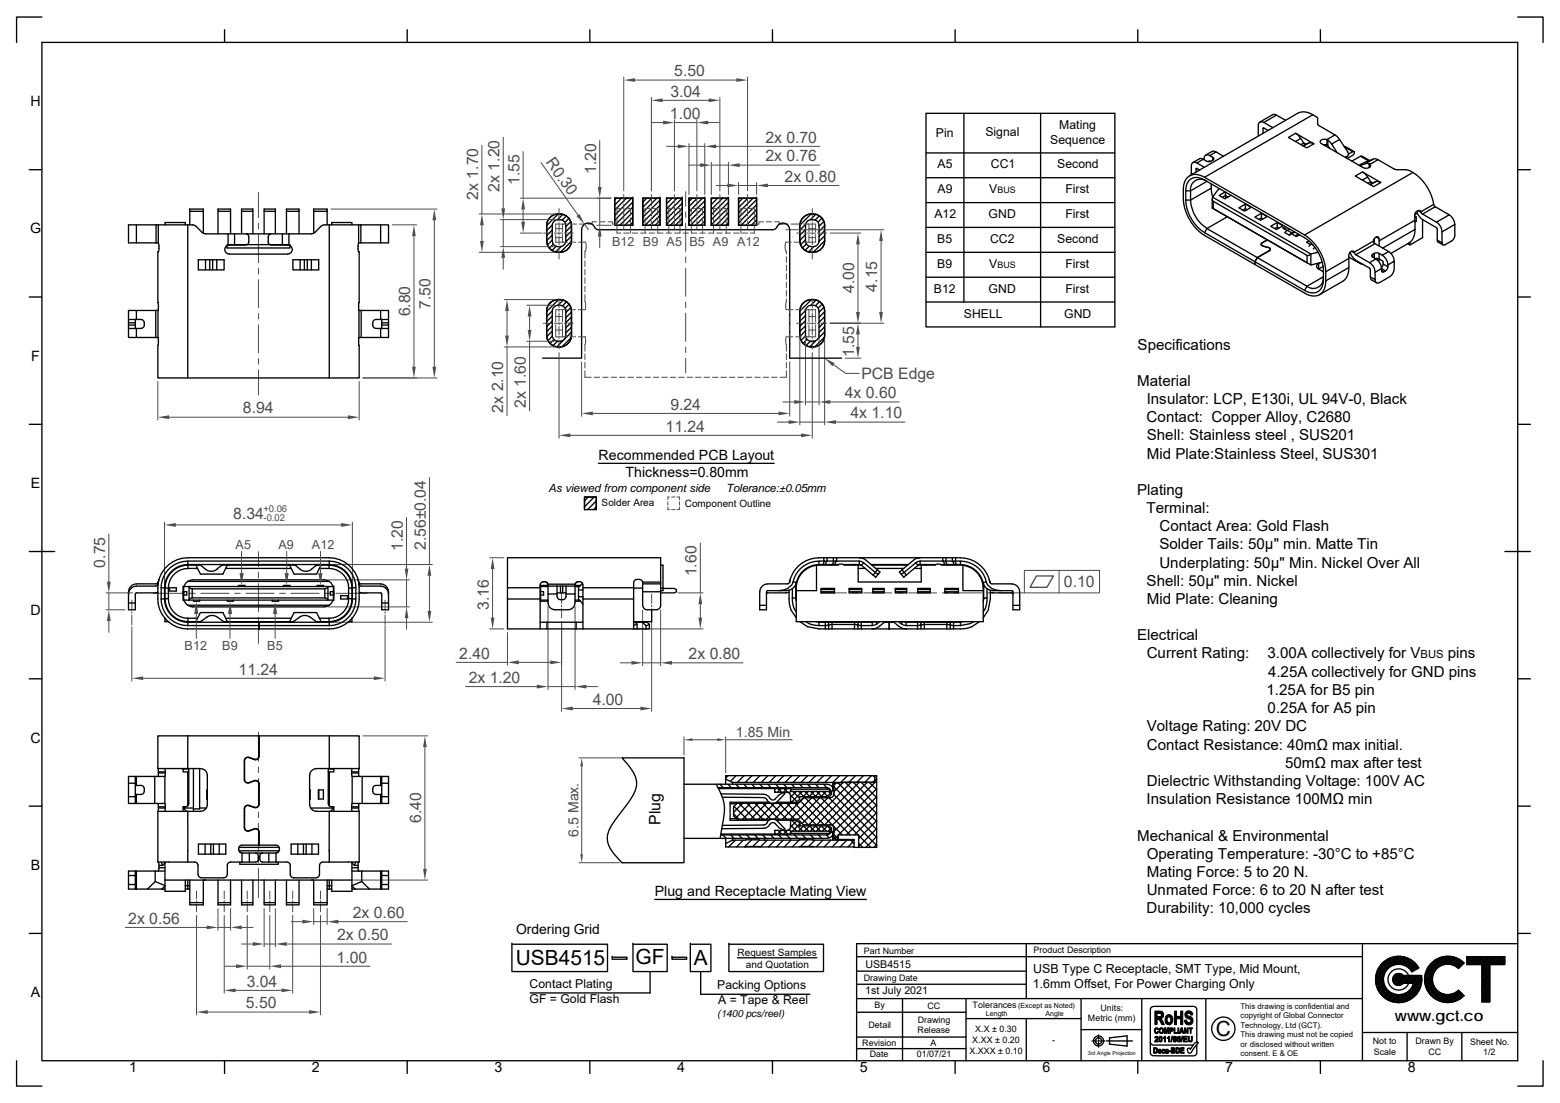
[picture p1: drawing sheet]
<svg xmlns="http://www.w3.org/2000/svg" width="297mm" height="210mm" viewBox="0 0 297 210" stroke-linecap="round" stroke-linejoin="round" font-family="sans-serif">
<defs><g id="words">
<g font-size="4">
<text x="98.2" y="183.7">USB4515</text>
<text x="121" y="183.6">GF</text>
<text x="132.1" y="183.6">A</text>
<text x="231.5" y="197.3">C</text>
</g>
<g font-size="3" fill="#4b4b4b">
<text x="128.4" y="14.5">5.50</text>
<text x="127.6" y="22.6">1.00</text>
<text x="127.7" y="18.4">3.04</text>
<text x="145.7" y="27.2">2x 0.70</text>
<text x="98.9" y="35.2" transform="rotate(-90 98.9 35.2)">1.55</text>
<text x="103.8" y="30.9" transform="rotate(55 103.8 30.9)">R0.30</text>
<text x="113.5" y="33.1" transform="rotate(-90 113.5 33.1)">1.20</text>
<text x="145.7" y="30.7">2x 0.76</text>
<text x="149.4" y="34.6">2x 0.80</text>
<text x="91.1" y="38" transform="rotate(-90 91.1 38)">2x 1.70</text>
<text x="95.1" y="36.5" transform="rotate(-90 95.1 36.5)">2x 1.20</text>
<text x="82" y="58.8" transform="rotate(-90 82 58.8)">7.50</text>
<text x="162.7" y="55.8" transform="rotate(-90 162.7 55.8)">4.00</text>
<text x="167" y="55.5" transform="rotate(-90 167 55.5)">4.15</text>
<text x="78.1" y="60.2" transform="rotate(-90 78.1 60.2)">6.80</text>
<text x="162.7" y="67.9" transform="rotate(-90 162.7 67.9)">1.55</text>
<text x="100.1" y="77.6" transform="rotate(-90 100.1 77.6)">2x 1.60</text>
<text x="160.9" y="75.8">4x 0.60</text>
<text x="164" y="72.2">PCB Edge</text>
<text x="46.2" y="78.7">8.94</text>
<text x="95.8" y="78.5" transform="rotate(-90 95.8 78.5)">2x 2.10</text>
<text x="126.7" y="82.2">11.24</text>
<text x="127.7" y="78">9.24</text>
<text x="161.9" y="79.7">4x 1.10</text>
<text x="44.4" y="98.8">8.34</text>
<text x="76.7" y="104.9" transform="rotate(-90 76.7 104.9)">1.20</text>
<text x="81.1" y="104.7" transform="rotate(-90 81.1 104.7)">2.56±0.04</text>
<text x="20" y="108" transform="rotate(-90 20 108)">0.75</text>
<text x="132.7" y="109.7" transform="rotate(-90 132.7 109.7)">1.60</text>
<text x="202.6" y="111.8">0.10</text>
<text x="93.1" y="116.1" transform="rotate(-90 93.1 116.1)">3.16</text>
<text x="87.4" y="125.4">2.40</text>
<text x="131.1" y="125.5">2x 0.80</text>
<text x="45.4" y="128.4">11.24</text>
<text x="89.3" y="130">2x 1.20</text>
<text x="112.9" y="134.2">4.00</text>
<text x="80.2" y="156.7" transform="rotate(-90 80.2 156.7)">6.40</text>
<text x="24.4" y="175.8">2x 0.56</text>
<text x="64.2" y="179">2x 0.50</text>
<text x="67.2" y="174.8">2x 0.60</text>
<text x="64.1" y="183.2">1.00</text>
<text x="46.8" y="191.9">5.50</text>
<text x="47" y="187.8">3.04</text>
</g>
<text font-size="3" x="125.8" y="157" transform="rotate(-90 125.8 157)">Plug</text>
<g font-size="2.9">
<text x="216.6" y="66.6">Specifications</text>
<text x="216.5" y="73.5">Material</text>
<text x="218.3" y="76.9">Insulator: LCP, E130i, UL 94V-0, Black</text>
<text x="218.3" y="80.4">Contact: Copper Alloy, C2680</text>
<text x="218.3" y="83.8">Shell: Stainless steel , SUS201</text>
<text x="218.3" y="87.3">Mid Plate:Stainless Steel, SUS301</text>
<text x="216.5" y="94.2">Plating</text>
<text x="218.3" y="97.6">Terminal:</text>
<text x="220.8" y="101.1">Contact Area: Gold Flash</text>
<text x="220.8" y="104.6">Solder Tails: 50µ&quot; min. Matte Tin</text>
<text x="218.3" y="111.5">Shell: 50µ&quot; min. Nickel</text>
<text x="220.8" y="108">Underplating: 50µ&quot; Min. Nickel Over All</text>
<text x="218.3" y="115">Mid Plate: Cleaning</text>
<text x="216.5" y="121.9">Electrical</text>
<text x="218.3" y="125.3">Current Rating:</text>
<text x="241.3" y="125.3">3.00A collectively for V</text>
<text x="275.7" y="125.3">pins</text>
<text x="241.4" y="128.8">4.25A collectively for GND pins</text>
<text x="241.2" y="132.3">1.25A for B5 pin</text>
<text x="241.4" y="135.7">0.25A for A5 pin</text>
<text x="218.3" y="139.2">Voltage Rating: 20V DC</text>
<text x="218.3" y="142.7">Contact Resistance: 40mΩ max initial.</text>
<text x="218.3" y="149.7">Dielectric Withstanding Voltage: 100V AC</text>
<text x="244.7" y="146.2">50mΩ max after test</text>
<text x="218.3" y="153.1">Insulation Resistance 100MΩ min</text>
<text x="216.5" y="160.1">Mechanical &amp; Environmental</text>
<text x="218.3" y="167">Mating Force: 5 to 20 N.</text>
<text x="218.3" y="163.5">Operating Temperature: -30°C to +85°C</text>
<text x="218.3" y="173.9">Durability: 10,000 cycles</text>
<text x="218.3" y="170.4">Unmated Force: 6 to 20 N after test</text>
<text x="265.6" y="194.3">www.gct.co</text>
</g>
<g font-size="2.7">
<text x="5.8" y="20.2">H</text>
<text x="5.7" y="44.4">G</text>
<text x="5.9" y="68.7">F</text>
<text x="114" y="87.6">Recommended PCB Layout</text>
<text x="5.9" y="92.9">E</text>
<text x="119.1" y="90.9">Thickness=0.80mm</text>
<text x="5.8" y="117.1">D</text>
<text x="5.8" y="141.4">C</text>
<text x="5.9" y="165.6">B</text>
<text x="124.7" y="170.7">Plug and Receptacle Mating View</text>
<text x="5.9" y="189.8">A</text>
<text x="24.6" y="204.1">1</text>
<text x="59.4" y="204.1">2</text>
<text x="94.2" y="204.1">3</text>
<text x="128.9" y="204.1">4</text>
<text x="163.7" y="204.1">5</text>
<text x="198.5" y="204.1">6</text>
<text x="233.3" y="204.1">7</text>
<text x="268" y="204.1">8</text>
</g>
<g font-size="2.7" fill="#4b4b4b">
<text x="140.1" y="140.3">1.85 Min</text>
<text x="110.2" y="159.3" transform="rotate(-90 110.2 159.3)">6.5 Max.</text>
</g>
<text font-size="2.6" x="98.3" y="177.9">Ordering Grid</text>
<g font-size="2.4" fill="#4b4b4b">
<text x="116.5" y="46.8">B12 B9 A5</text>
<text x="131.3" y="46.8">B5 A9</text>
<text x="140.4" y="46.8">A12</text>
<text x="44.9" y="104.5">A5</text>
<text x="53" y="104.5">A9</text>
<text x="59.4" y="104.5">A12</text>
<text x="35.2" y="123.8">B12</text>
<text x="42.3" y="123.8">B9</text>
<text x="50.9" y="123.8">B5</text>
</g>
<g font-size="2.4">
<text x="196.7" y="185.2">USB Type C Receptacle, SMT Type, Mid Mount,</text>
<text x="196.6" y="188.1">1.6mm Offset, For Power Charging Only</text>
</g>
<g font-size="2.3">
<text x="178.2" y="26.2">Pin</text>
<text x="187.6" y="25.9">Signal</text>
<text x="200" y="27.4">Sequence</text>
<text x="201.7" y="24.5">Mating</text>
<text x="178.5" y="32">A5</text>
<text x="188.7" y="32.1">CC1</text>
<text x="201.3" y="32.1">Second</text>
<text x="177.9" y="41.5">A12</text>
<text x="178.5" y="36.8">A9</text>
<text x="188.2" y="41.5">GND</text>
<text x="188.4" y="36.8">V</text>
<text x="202.9" y="36.8">First</text>
<text x="202.9" y="41.5">First</text>
<text x="178.5" y="46.2">B5</text>
<text x="188.5" y="46.3">CC2</text>
<text x="201.3" y="46.3">Second</text>
<text x="178.5" y="51">B9</text>
<text x="188.4" y="51">V</text>
<text x="202.9" y="51">First</text>
<text x="177.8" y="55.7">B12</text>
<text x="188.2" y="55.7">GND</text>
<text x="202.9" y="55.7">First</text>
<text x="183.5" y="60.5">SHELL</text>
<text x="202.6" y="60.5">GND</text>
<text x="100.8" y="191">GF = Gold Flash</text>
<text x="100.8" y="188.2">Contact Plating</text>
<text x="136.5" y="188.4">Packing Options</text>
<text x="136.7" y="191.2">A = Tape &amp; Reel</text>
</g>
<g font-size="2.2">
<text x="104.4" y="93.7">As viewed from component side</text>
<text x="138.3" y="93.7">Tolerance:±0.05mm</text>
</g>
<text font-size="2.1" x="270.5" y="125.3">BUS</text>
<g font-size="2">
<text x="164.8" y="184.2">USB4515</text>
<text x="164.7" y="189.3">1st July 2021</text>
</g>
<g font-size="1.9">
<text x="114.6" y="96.4">Solder Area</text>
<text x="130.4" y="96.5">Component Outline</text>
<text x="140.4" y="181.9">Request Samples</text>
<text x="142" y="184.2">and Quotation</text>
<text x="136.6" y="193.7">(1400 pcs/reel)</text>
</g>
<g font-size="1.8" fill="#4b4b4b">
<text x="50.1" y="97.5">+0.06</text>
<text x="50.2" y="99.2">-0.02</text>
</g>
<g font-size="1.7">
<text x="189.9" y="36.8">BUS</text>
<text x="189.9" y="51">BUS</text>
<text x="164.5" y="181.6">Part Number</text>
<text x="196.8" y="181.4">Product Description</text>
<text x="164.5" y="186.7">Drawing Date</text>
<text x="166.5" y="191.8">By</text>
<text x="185.2" y="191.8">Tolerances</text>
<text x="165.4" y="195.7">Detail</text>
<text x="174.7" y="196.6">Release</text>
<text x="174.8" y="194.7">Drawing</text>
<text x="176.6" y="192">CC</text>
<text x="185.7" y="196.5">X.X ± 0.30</text>
<text x="207.2" y="194.4">Metric (mm)</text>
<text x="209.5" y="192.5">Units:</text>
<text x="164.2" y="199.1">Revision</text>
<text x="165.6" y="201.3">Date</text>
<text x="174.6" y="201.3">01/07/21</text>
<text x="177.2" y="199.1">A</text>
<text x="184.6" y="200.6">X.XXX ± 0.10</text>
<text x="185.1" y="198.6">X.XX ± 0.20</text>
<text x="200.3" y="198.5">-</text>
<text x="261.4" y="198.8">Not to</text>
<text x="261.6" y="200.8">Scale</text>
<text x="269.5" y="198.8">Drawn By</text>
<text x="272" y="200.8">CC</text>
<text x="279.9" y="198.8">Sheet No.</text>
<text x="282.4" y="200.8">1/2</text>
</g>
<g font-size="1.5">
<text x="236.2" y="193.9">copyright of Global Connector</text>
<text x="236.2" y="192.1">This drawing is confidential and</text>
<text x="236.2" y="195.7">Technology, Ltd (GCT).</text>
<text x="236.2" y="197.5">This drawing must not be copied</text>
<text x="236.2" y="201">consent. E &amp; OE</text>
<text x="236.2" y="199.2">or disclosed without written</text>
</g>
<g font-size="1.4">
<text x="193.8" y="191.8">(Except as Noted)</text>
<text x="187.7" y="193.4">Length</text>
<text x="199.1" y="193.4">Angle</text>
</g>
<text font-size="1" x="207.1" y="200.8">3rd Angle Projection</text>
</g></defs>
<g fill="none" stroke="#000" stroke-width=".25">
<path d="M8 3.2h-4.8v4.9M8 8.1h281v193.8h-281zM42.8 5.7v2.4M77.5 5.7v2.4M112.3 5.7v2.4M147.1 5.7v2.4M181.9 5.7v2.4M216.6 5.7v2.4M251.4 5.7v2.4M289 3.2h4.8v4.9M5.6 32.3h2.4M289 32.3h2.4"/>
<path d="M5.6 56.5h2.4M289 56.5h2.4M5.6 80.8h2.4M289 80.8h2.4M5.6 105h4.8M286.6 105h4.8M5.6 129.2h2.4M289 129.2h2.4M5.6 153.5h2.4M289 153.5h2.4M5.6 177.7h2.4M97.5 179.8h18.2v5.2h-18.2z"/>
<path d="M97.5 179.8h.1M120.5 179.8h6.5v5.2h-6.5zM120.5 179.8h.1M131.4 179.8h4v5.2h-4zM131.4 179.8h.1M138.8 179.8h18v5.2h-18zM138.8 179.8h.1M195.4 179.6v10.5M259.4 179.6v22.3M289 179.6h-125.9v22.3M289 177.7h2.4M116.6 182.2h2.8v.4h-2.8z"/>
<path d="M116.6 182.2h.1M123.8 185v4h-22.9M128 182.2h2.7v.4h-2.7zM128 182.2h.1M133.4 185v4.3h20.8M140.4 182.3h15.1M163.1 182.1h96.3M163.1 190.1h96.3M163.1 192.7h20.8M163.1 197.4h20.8M163.1 187.4h32.3M163.1 184.9h32.3"/>
<path d="M163.1 199.6h20.8M171.9 190.1v11.8M183.9 190.1v11.8M183.9 193.9h21.9M195.4 193.9v8M205.8 190.1v11.8M205.8 196h11.6M207.9 198.2h.9M209 198.2h.3M209.2 197v.8M209.2 198v.3M209.2 198.5v.8"/>
<path d="M209.5 198.2h.9M210.7 198.2h4.9M211.3 197.6l3.3-.4v1.9l-3.3-.3zM217.4 190.1v11.8M219 198.4a.74 .74 0 0 0 1 .6h7.2M226.1 199.7a.29 .29 0 0 1 .3-.2 .29 .29 0 0 1 .3 .3l.2-.5a1.26 1.26 0 0 1 1.1-.9l.1 .2-1.1 1.5a.43 .43 0 0 1-.5 .4 .43 .43 0 0 1-.4-.5zM227.9 198.4v-5.8a.8 .8 0 0 0-.2-.9 .8 .8 0 0 0-.9-.1h-6.7a.81 .81 0 0 0-.9 .2 .81 .81 0 0 0-.2 .8v7.8a.87 .87 0 0 0 1.2 .6h7a.7 .7 0 0 0 .7-1v-1.2M229.6 190.1v11.8M259.4 196.6h29.6M263.4 186.3l-1.3 1.3M263.4 186.5l-1.3 1.3M263.4 186.1l-1.4 1.4"/>
<path d="M263.4 186.8l-1.2 1.2M263.5 187l-1.2 1.2M263.5 185.8l-1.5 1.5M263.5 187.1l-1.2 1.2M263.5 187.3l-1.1 1.2M263.6 185.5l-1.6 1.6M263.6 183l-.8 .7M263.6 187.5l-1.1 1.1M263.7 187.6l-1.1 1.2M263.7 187.8l-1.1 1.1M263.8 185.1l-1.9 1.8M263.8 187.9l-1.1 1.1"/>
<path d="M263.9 188.1l-1.1 1.1M264 188.2l-1.1 1.1M264.1 188.3l-1.1 1.1M264.2 188.5l-1.1 1M264.2 182.6l-1.8 1.8M264.3 188.6l-1.1 1M264.4 188.7l-1 1M264.6 188.8l-1.1 1.1M264.7 182.4l-2.5 2.4M264.7 188.9l-1.1 1.1M264.8 189l-1.1 1M265 189l-1.1 1.1"/>
<path d="M265 182.2l-2.9 3M265.1 189.1l-1.1 1.1M265.3 189.2l-1.1 1.1M265.3 182.1l-3.3 3.3M265.5 189.2l-1.2 1.2M265.6 182.1l-3.6 3.6M265.6 189.3l-1.1 1.2M265.8 189.3l-1.2 1.2M265.9 182.1l-4 3.9M265.9 185.4l-.7 .7M266 189.4l-1.2 1.2M266.1 182l-4.2 4.3"/>
<path d="M266.2 189.4l-1.3 1.3M266.2 185.3l-1 1.1M266.3 182l-4.4 4.5M266.4 189.4l-1.3 1.3M266.4 185.3l-1.2 1.3M266.6 182l-4.7 4.7M266.6 185.3l-1.4 1.5M266.7 189.3l-1.4 1.5M266.8 182.1l-1.9 1.8M266.8 185.4l-1.5 1.5M267 185.5l-1.6 1.6M267 189.3l-1.5 1.5"/>
<path d="M267 182.1l-1.7 1.6M267.1 185.6l-1.6 1.6M267.2 182.1l-1.5 1.5M267.2 185.7a1.16 1.16 0 0 0-1.9 .3 1.12 1.12 0 0 0 1.1 1.6l.8-.4h2M267.3 189.2l-1.6 1.6M267.4 182.2l-1.5 1.4M267.4 185.7l-1.7 1.7M267.5 182.2l-1.3 1.3M267.6 185.7l-1.8 1.8M267.7 189l-1.8 1.8M267.7 182.3l-1.3 1.2M267.9 185.7l-1.9 1.9"/>
<path d="M267.9 182.3l-1.3 1.3M267.9 196.6v5.3M268 182.4l-1.2 1.2M268.1 185.7l-1.9 1.9M268.2 182.4l-1.2 1.2M268.2 185.7a2.03 2.03 0 0 0-3.1-.9 2.03 2.03 0 0 0 0 3.3 2.03 2.03 0 0 0 3.1-.9M268.3 185.7l-1.9 1.9M268.3 182.5l-1.1 1.2M268.5 182.6l-1.1 1.1M268.5 185.7l-1.8 1.8M268.6 182.7l-1.1 1.1M268.8 185.7l-1.5 1.5"/>
<path d="M268.8 182.8l-1.1 1.1M268.8 185a2.9 2.9 0 0 0-4.5-.6 2.9 2.9 0 0 0 .6 4.6 2.9 2.9 0 0 0 4.2-1.8M268.9 182.9l-1.1 1M269 185.7l-1.5 1.5M269 183l-1.1 1M269.2 183.1l-1.1 1M269.2 185.7l-1.5 1.5M269.3 183.2l-1.1 1M269.4 183.3l-1.1 1M269.4 185.7l-1.5 1.5M269.5 183.4l-1.1 1.1M269.6 183.5l-1.1 1.1"/>
<path d="M269.7 185.7l-1.5 1.5M269.7 183.6l-1.1 1.1M269.8 183.8l-1.1 1M269.9 189.1l-.9 .9M269.9 185.7l-1.5 1.5M269.9 183.9l-1.1 1.1 1.4-.7M270 184l-.8 .8M270.1 184.2l-.4 .3M270.1 185.7l-1.5 1.5M270.1 184.3a4.4 4.4 0 0 0-7.3-.5 4.4 4.4 0 0 0 2.5 7 4.4 4.4 0 0 0 5.4-5.1M270.3 188.5l-1.9 1.9M270.3 185.7l-1.5 1.5"/>
<path d="M270.4 188.1l-2.5 2.5M270.6 185.7l-1.5 1.5M270.6 187.7l-3 3M270.6 187.4l-3.3 3.4M270.7 185.7h-3.5l-1.6 1.6M270.7 185.8l-1.6 1.6M270.7 187.2l-3.7 3.6M270.7 186.9l-3.9 4M270.7 186l-1.8 1.8M270.7 186.7l-4.2 4.2M270.7 186.2l-4.6 4.7M270.7 186.4l-4.4 4.5"/>
<path d="M272.8 186.2l-1.4 1.4M272.8 186.4l-1.4 1.4M272.8 186.7l-1.3 1.2M272.8 186.9l-1.2 1.2M272.8 186l-1.4 1.4M272.8 187.1l-1.2 1.1M272.9 185.7l-1.6 1.5M272.9 187.2l-1.2 1.2M272.9 187.4l-1.1 1.1M273 185.3l-1.7 1.7M273 187.6l-1.1 1.1M273 187.7l-1.1 1.1"/>
<path d="M273.1 187.9l-1.1 1.1M273.2 188l-1.1 1.1M273.2 184.8l-1.9 2M273.3 188.2l-1.1 1M273.3 182.7l-1.4 1.4M273.4 188.3l-1.1 1M273.5 188.4l-1.1 1.1M273.6 188.5l-1.1 1.1M273.7 188.6l-1 1.1M273.8 182.4l-2.1 2.2M273.9 188.7l-1.1 1.1M274 188.8l-1.1 1.1"/>
<path d="M274.1 188.9l-1.1 1.1M274.2 182.3l-2.7 2.7M274.3 189l-1.1 1.1M274.4 189.1l-1.1 1.1M274.5 182.2l-3.1 3.1M274.6 189.2l-1.2 1.1M274.7 189.2l-1.1 1.1M274.8 182.1l-3.5 3.5M274.9 189.3l-1.2 1.1M275.1 189.3l-1.2 1.2M275.1 182.1l-3.8 3.8M275.3 189.3l-1.3 1.2"/>
<path d="M275.3 182.1l-4 4M275.5 189.4l-1.3 1.2M275.6 182l-4.3 4.4M275.7 189.4l-1.3 1.3M275.8 182l-4.5 4.6M275.9 189.4l-1.3 1.3M276 182.1l-2 1.9M276.2 189.3l-1.5 1.5M276.2 182.1l-1.7 1.7M276.4 182.1l-1.5 1.5M276.5 189.3l-1.6 1.5M276.6 182.1l-1.4 1.5"/>
<path d="M276.8 182.2l-1.4 1.3M276.8 189.1l-1.7 1.7M277 182.2l-1.3 1.3M277.1 182.3l-1.2 1.2M277.3 182.4l-1.2 1.2M277.4 188.8l-2.1 2M277.5 182.4l-1.2 1.2M277.6 182.5l-1.1 1.1M277.7 182.6l-1.1 1.1M277.8 188.6l-2.3 2.3M277.9 182.7l-1.1 1.1M277.9 188.7l-2.1 2.2"/>
<path d="M278 188.8l-2 2M278 182.7l-1.1 1.1M278.2 188.9l-1.9 1.9M278.2 182.8l-1.1 1.1M278.3 189l-1.8 1.8M278.3 182.9l-1.1 1.1M278.3 196.6v5.3M278.4 189.2l-1.6 1.5M278.4 183l-1 1.1M278.5 189.3l-1.3 1.3M278.6 183.1l-1.1 1.1M278.6 189.4l-1.1 1"/>
<path d="M278.7 183.2l-1.1 1.1M278.7 189.5l-.7 .7M278.8 183.3a4.4 4.4 0 0 0-6.3 0 4.4 4.4 0 0 0 0 6.3 4.4 4.4 0 0 0 6.3 0M278.8 183.3l-1.1 1.1a2.9 2.9 0 0 0-4.1 0 2.9 2.9 0 0 0 0 4.1 2.9 2.9 0 0 0 4.1 0l1.1 1.1M279.3 182.1h7.2v1.5h-2.8v7.1h-1.5v-7.1h-2.9zM279.3 182.1v.1M279.5 182.1l-.2 .3M279.8 182.1l-.5 .5M280 182.1l-.7 .7M280.2 182.1l-.9 1M280.5 182.1l-1.2 1.2M280.7 182.1l-1.4 1.4"/>
<path d="M280.9 182.1l-1.5 1.5M281.1 182.1l-1.5 1.5M281.3 182.1l-1.5 1.5M281.6 182.1l-1.5 1.5M281.8 182.1l-1.5 1.5M282 182.1l-1.5 1.5M282.3 182.1l-1.5 1.5M282.5 182.1l-1.5 1.5M282.7 182.1l-1.5 1.5M282.9 182.1l-1.5 1.5M283.1 182.1l-1.5 1.5M283.4 182.1l-1.5 1.5"/>
<path d="M283.6 182.1l-1.5 1.5M283.7 189.3l-1.5 1.4M283.7 190.6l-.1 .1M283.7 190.4l-.4 .3M283.7 190.2l-.6 .5M283.7 183.9l-1.5 1.5M283.7 184.1l-1.5 1.5M283.7 184.3l-1.5 1.5M283.7 184.5l-1.5 1.5M283.7 184.8l-1.5 1.5M283.7 185l-1.5 1.5M283.7 185.2l-1.5 1.5"/>
<path d="M283.7 185.4l-1.5 1.6M283.7 185.7l-1.5 1.5M283.7 185.9l-1.5 1.5M283.7 186.1l-1.5 1.5M283.7 186.4l-1.5 1.5M283.7 186.6l-1.5 1.5M283.7 186.8l-1.5 1.5M283.7 187l-1.5 1.5M283.7 187.2l-1.5 1.6M283.7 187.5l-1.5 1.5M283.7 187.7l-1.5 1.5M283.7 187.9l-1.5 1.5"/>
<path d="M283.7 188.2l-1.5 1.5M283.7 188.4l-1.5 1.5M283.7 188.6l-1.5 1.5M283.7 188.8l-1.5 1.5M283.7 189l-1.5 1.5M283.7 190l-.8 .7M283.7 189.5l-1.3 1.2M283.7 189.7l-1 1M283.8 182.1l-1.6 1.7M284.1 182.1l-1.9 1.9M284.3 182.1l-2.1 2.1M284.5 182.1l-2.3 2.4"/>
<path d="M284.7 182.1l-2.5 2.6M285 182.1l-2.8 2.8M285.2 182.1l-3 3.1M285.4 182.1l-1.5 1.5M285.6 182.1l-1.5 1.5M285.9 182.1l-1.5 1.5M286.1 182.1l-1.5 1.5M286.3 182.1l-1.5 1.5M286.5 182.4l-1.2 1.2M286.5 183.5l-.1 .1M286.5 182.1l-1.5 1.5M286.5 183.2l-.3 .4"/>
<path d="M286.5 183l-.6 .6M286.5 182.8l-.8 .8M286.5 182.6l-1 1M3.2 201.9v4.9h4.8M42.8 201.9v2.5M77.5 201.9v2.5M112.3 201.9v2.5M147.1 201.9v2.5M181.9 201.9v2.5M216.6 201.9v2.5M251.4 201.9v2.5M293.8 201.9v4.9h-4.8"/>
<circle cx="209.2" cy="198.2" r=".96"/>
<circle cx="209.2" cy="198.2" r=".59"/>
<circle cx="232.9" cy="195.8" r="2.22"/>
</g>
<g fill="#000" stroke="#000" stroke-width=".19">
<path d="M219.9 197.4h.3l-.1 .2h-.2z" fill-rule="evenodd"/>
<path d="M219.7 199.4l.5 .1 .1 .1h-.4v.7l.4 .1-.1 .1h-.5z" fill-rule="evenodd"/>
<path d="M220 195.7h.3l.2 .1-.4 .1-.1 .2 .1 .4 .4 .1-.2 .2-.3-.1-.2-.3v-.4z" fill-rule="evenodd"/>
<path d="M220 197.4a.35 .35 0 0 1 .5 0 .35 .35 0 0 1-.1 .5l-.2 .3h.3v.2h-.6l.4-.8v-.1z" fill-rule="evenodd"/>
<path d="M219.9 199.6h.4l.1 .1-.1 .7-.4-.1h.2a.43 .43 0 0 0 0-.6z" fill-rule="evenodd"/>
<path d="M220.2 196.6l.2-.3 .2 .1-.1 .2z" fill-rule="evenodd"/>
<path d="M220.2 195.8h.3l.1 .2h-.2z" fill-rule="evenodd"/>
<path d="M220.6 199.9h.2l-.1 .2h.4v.1h-.4l.1 .2h.3l-.1 .1h-.3l-.1-.1z" fill-rule="evenodd"/>
<path d="M219.9 192.5h1.3l.3 .4h-1.2v.7h1.1l-.3 .4h-.8v1.1h-.4z" fill-rule="evenodd"/>
<path d="M220.7 195.9l.4-.1a.38 .38 0 0 0-.2 .4 .38 .38 0 0 0 .2 .4h.3l-.2 .2-.3-.1-.2-.4z" fill-rule="evenodd"/>
<path d="M220.6 199.8h.4l.1 .3h-.4h.2v-.1l-.3-.1z" fill-rule="evenodd"/>
<path d="M220.8 197.4l.3-.1 .1 .1-.3 .1v.6l.3 .1-.1 .2-.3-.1-.1-.2z" fill-rule="evenodd"/>
<path d="M220.4 194h.7l.6 1.1h-.5l-.5-1z" fill-rule="evenodd"/>
<path d="M220.8 195.8a.5 .5 0 0 1 .7 0 .5 .5 0 0 1 0 .7l-.4 .1 .2-.2v-.4l-.1-.1z" fill-rule="evenodd"/>
<path d="M221 197.4l.3 .1-.1 .7h-.2l.1-.2z" fill-rule="evenodd"/>
<path d="M221.3 199.9h.2l-.1 .1v.3l.4 .1-.1 .1h-.3l-.1-.1z" fill-rule="evenodd"/>
<path d="M220.6 192.9h.9l-.1 .7h-1.1h.6a.33 .33 0 0 0 .2-.3 .33 .33 0 0 0-.2-.4z" fill-rule="evenodd"/>
<path d="M221.5 197.5l.2 .1-.2 .1z" fill-rule="evenodd"/>
<path d="M221.3 199.8l.3-.1 .2 .3-.5-.1z" fill-rule="evenodd"/>
<path d="M221.5 197.5l.4-.2v1.1h-.2v-.8z" fill-rule="evenodd"/>
<path d="M221.7 195.7h.3l-.2 1h-.1z" fill-rule="evenodd"/>
<path d="M222 195.7l.1 .7-.1 .3-.2-.8z" fill-rule="evenodd"/>
<path d="M222 199.8l.3-.1 .1 .2-.3 .1-.2-.1z" fill-rule="evenodd"/>
<path d="M222.2 197.5l.3 .1-.3 .1z" fill-rule="evenodd"/>
<path d="M222.2 199.9h.2l.1 .5h-.3l.1-.2-.3-.1 .3-.1z" fill-rule="evenodd"/>
<path d="M222.3 195.7h.2l-.3 1h-.2z" fill-rule="evenodd"/>
<path d="M222.5 195.7v1h-.1v-.8z" fill-rule="evenodd"/>
<path d="M222 193.4a.67 .67 0 0 1 1.2 .1l-.6 .1a.61 .61 0 0 0-.4 .5 .61 .61 0 0 0 .4 .6h-.6l-.2-.7z" fill-rule="evenodd"/>
<path d="M222.2 197.5l.5-.2v1.1h-.2v-.8z" fill-rule="evenodd"/>
<path d="M223.2 197.3h.1l-.2 1.1h-.2z" fill-rule="evenodd"/>
<path d="M222.7 195.7h.5l.2 .1h-.5v.4h.5l-.2 .1h-.3v.4h-.2z" fill-rule="evenodd"/>
<path d="M222.6 193.6l.6-.1a.92 .92 0 0 1 0 1.1 .92 .92 0 0 1-1 .4l-.2-.3h.6a.63 .63 0 0 0 .3-.6 .63 .63 0 0 0-.3-.5z" fill-rule="evenodd"/>
<path d="M223 195.8h.4v.4h-.5l.3-.1z" fill-rule="evenodd"/>
<path d="M223 199.4l.7 .2h-.5v.3h.5h-.1l.1 .2h-.5v.2h.6l-.2 .2h-.6z" fill-rule="evenodd"/>
<path d="M223.3 199.6h.4v.3h-.5l.3-.1v-.2z" fill-rule="evenodd"/>
<path d="M223.5 195.7h.2v.9h.5v.1h-.7z" fill-rule="evenodd"/>
<path d="M223.6 197.7h.3z" fill-rule="evenodd"/>
<path d="M223.5 197.4l.3-.1 .2 .1-.4 .1v.2l.4 .1-.4 .1v.2l.1 .1h-.3v-.1z" fill-rule="evenodd"/>
<path d="M223.7 197.8h.3a.34 .34 0 0 1 0 .4 .34 .34 0 0 1-.5 .1l-.1-.1 .4-.1z" fill-rule="evenodd"/>
<path d="M223.7 197.4l.3 .1z" fill-rule="evenodd"/>
<path d="M223.6 192.5h.4v1l.8 .4h-.8v1.2h-.4z" fill-rule="evenodd"/>
<path d="M223.9 199.4l.7 .2h-.5v.7l.5 .1-.1 .1h-.6z" fill-rule="evenodd"/>
<path d="M224.3 195.7h.2v1h-.2z" fill-rule="evenodd"/>
<path d="M224.1 198.1l.6 .1-.4 .2z" fill-rule="evenodd"/>
<path d="M224.4 197.7h.2z" fill-rule="evenodd"/>
<path d="M224.2 199.6h.4v.8l-.5-.1h.3l.1-.2v-.4z" fill-rule="evenodd"/>
<path d="M224.5 197.8h.2v.4h-.2l.1-.1z" fill-rule="evenodd"/>
<path d="M224.3 197.3h.4v.2h-.3v.2l.3 .1-.5 .1z" fill-rule="evenodd"/>
<path d="M225.1 197.3h.1l-.2 1.1h-.2z" fill-rule="evenodd"/>
<path d="M224.9 195.7h.2l-.2 .6 .3 .2h-.4l-.1 .2h-.1z" fill-rule="evenodd"/>
<path d="M225.1 195.7l.3 1h-.2v-.2l-.3-.2h.2l-.1-.4z" fill-rule="evenodd"/>
<path d="M224.8 192.5h.4v2.6h-.4v-1.2l-.8-.4h.8z" fill-rule="evenodd"/>
<path d="M224.8 199.4h.7v.2h-.5v.3h.4v.2h-.4v.2h.5v.2h-.7z" fill-rule="evenodd"/>
<path d="M225.5 195.7h.2v1h-.2z" fill-rule="evenodd"/>
<path d="M225.7 195.7l.4 .7v.3l-.4-.7z" fill-rule="evenodd"/>
<path d="M225.5 194.2h.4l.1 .3 .4 .2h-.7z" fill-rule="evenodd"/>
<path d="M225.3 197.3h.8v.1h-.6v.3h.5v.2h-.5v.3h.6v.2h-.8z" fill-rule="evenodd"/>
<path d="M226.1 195.7h.1v1h-.1z" fill-rule="evenodd"/>
<path d="M225.7 192.8a.79 .79 0 0 1 1.3 .1h-.7a.28 .28 0 0 0-.3 .3 .28 .28 0 0 0 .3 .2 .82 .82 0 0 1 .8 1.2 .82 .82 0 0 1-1.4 .1h.7a.38 .38 0 0 0 .4-.5 .38 .38 0 0 0-.5-.3l-.3-.1a.77 .77 0 0 1-.3-1z" fill-rule="evenodd"/>
<path d="M226.3 197.3h.1l.1 .8 .2 .1h-.4z" fill-rule="evenodd"/>
<path d="M226.3 192.9h.7l.1 .3h-.4l-.2-.3z" fill-rule="evenodd"/>
<path d="M226.8 197.3h.2v.8a.42 .42 0 0 1-.6 .2l-.1-.1 .5-.1z" fill-rule="evenodd"/>
<path d="M226.4 195.7h.7v.1h-.3v.9h-.2v-.9h-.2z" fill-rule="evenodd"/>
<path d="M220.9 200.3l.2 .1h-.3z" fill-rule="evenodd"/>
<path d="M221.7 200.2l.1 .2h-.3z" fill-rule="evenodd"/>
<path d="M221.9 200.4l.4 .1h-.2z" fill-rule="evenodd"/>
<path d="M221.9 200.2h.4h-.2v.2h.4v.1l-.6-.1z" fill-rule="evenodd"/>
<path d="M222.6 200h.3v.2h-.3z" fill-rule="evenodd"/>
<path d="M223.4 200.1h.3l.1 .2h-.6h.4l-.1-.2z" fill-rule="evenodd"/>
</g>
<g fill="none" stroke="#4b4b4b" stroke-width=".19">
<path d="M49.2 36.6v4.8M49.2 42.5v1.1M49.2 44.6v5.4M49.2 51.1v1.1M49.2 53.2v5.4M49.2 59.7v1M49.2 61.8v5.4M49.2 68.2v1.1M49.2 70.4v4.8M31.3 99.4v11.8M33.5 99.9h31.5M67.1 99.4v11.8"/>
<path d="M29.2 113h5.8M36.1 113h1.1M38.2 113h5.4M44.7 113h1.1M46.8 113h5.4M49.2 105v2.9M49.2 108.9v1.1M49.2 111.1v5.3M49.2 117.5v1.1M49.2 119.7v2.8M53.3 113h1M55.4 113h5.4"/>
<path d="M61.8 113h1.1M64 113h5.9M73.3 114.2v1.9M73.3 116.4v.4M73.3 117.1v1.9"/>
</g>
<g fill="#4b4b4b">
<path d="M31.3 99.9l2.2-.3v.7z"/>
<path d="M65 99.6l2.1 .3-2.1 .4z"/>
</g>
<path d="M81.8 90.9v16.6M63.4 118.5h18.9M63.4 107.5h18.9M81.8 109.6v6.7" fill="none" stroke="#4b4b4b" stroke-width=".19"/>
<g fill="#4b4b4b">
<path d="M81.4 116.3h.7l-.3 2.2z"/>
<path d="M81.8 107.5l.3 2.1h-.7z"/>
</g>
<path d="M25.1 119.3v10.4M73.3 119.2v10.5M27.3 129.1h43.9" fill="none" stroke="#4b4b4b" stroke-width=".19"/>
<g fill="#4b4b4b">
<path d="M25.1 129.1l2.2-.3v.7z"/>
<path d="M71.2 128.8l2.1 .3-2.1 .4z"/>
</g>
<path d="M77.4 98.5v9.7M62.4 115.5h15.6M62.4 110.4h15.6M77.4 110.4v5.1M77.4 117.7v2.1" fill="none" stroke="#4b4b4b" stroke-width=".19"/>
<g fill="#4b4b4b">
<path d="M77.4 115.5l.4 2.2h-.7z"/>
<path d="M77.1 108.2h.7l-.4 2.2z"/>
</g>
<path d="M30.1 72.7v7.3M32.2 79.4h34.1M68.4 72.7v7.3" fill="none" stroke="#4b4b4b" stroke-width=".19"/>
<g fill="#4b4b4b">
<path d="M30.1 79.4l2.1-.3v.7z"/>
<path d="M66.3 79.1l2.1 .3-2.1 .4z"/>
</g>
<path d="M74.7 42.8h4.7M78.8 44.9v24.9M69.1 72h10.3" fill="none" stroke="#4b4b4b" stroke-width=".19"/>
<g fill="#4b4b4b">
<path d="M78.5 69.8h.7l-.4 2.2z"/>
<path d="M78.8 42.8l.4 2.1h-.7z"/>
</g>
<path d="M69.1 140.1h12.3M80.9 142.2v23.2M67.4 167.5h14" fill="none" stroke="#4b4b4b" stroke-width=".19"/>
<g fill="#4b4b4b">
<path d="M80.6 165.4h.7l-.4 2.1z"/>
<path d="M80.9 140.1l.4 2.1h-.7z"/>
</g>
<g fill="none" stroke="#4b4b4b" stroke-width=".19">
<path d="M49.2 139.4v5.6M49.2 146v1.1M49.2 148.2v5.3M49.2 154.6v1.1M49.2 156.7v5.4M37.4 169.6v1.5M37.4 171.5v.3M37.4 172.1v1.5M37.4 174.3v18.9M42.7 169.6v1.5M42.7 171.5v.3M42.7 172.1v1.5"/>
<path d="M47.1 169.6v1.5M47.1 171.5v.3M47.1 172.1v1.5M49.2 163.2v1M49.2 165.3v5.6M51.4 169.6v1.5M51.4 171.5v.3M51.4 172.1v1.5M55.7 169.6v1.5M55.7 171.5v.3M55.7 172.1v1.5M61 169.6v1.5"/>
<path d="M61 171.5v.3M61 172.1v1.5M61 174.3v18.9M39.6 192.7h19.3"/>
</g>
<g fill="#4b4b4b">
<path d="M37.4 192.7l2.2-.4v.7z"/>
<path d="M58.9 192.3l2.1 .4-2.1 .3z"/>
</g>
<path d="M42.7 174.3v14.8M55.7 174.3v14.8M44.9 188.5h8.7" fill="none" stroke="#4b4b4b" stroke-width=".19"/>
<g fill="#4b4b4b">
<path d="M42.7 188.5l2.2-.3v.7z"/>
<path d="M53.6 188.2l2.1 .3-2.1 .4z"/>
</g>
<path d="M47.1 174.3v10.2M51.4 174.3v10.2M42.8 183.9h2.1M47.1 183.9h4.3M53.5 183.9h16.9" fill="none" stroke="#4b4b4b" stroke-width=".19"/>
<g fill="#4b4b4b">
<path d="M44.9 183.6l2.2 .3-2.2 .4z"/>
<path d="M51.4 183.9l2.1-.3v.7z"/>
</g>
<path d="M55.4 175.5h2.2M59.7 173v3M59.7 175.5h2.6M62.3 173v3M64.5 175.5h13" fill="none" stroke="#4b4b4b" stroke-width=".19"/>
<g fill="#4b4b4b">
<path d="M57.6 175.1l2.1 .4-2.1 .3z"/>
<path d="M62.3 175.5l2.2-.4v.7z"/>
</g>
<path d="M23.9 176.6h15.4M41.5 173v4.1M41.5 176.6h2.4M43.9 173v4.1M46 176.6h2.2" fill="none" stroke="#4b4b4b" stroke-width=".19"/>
<g fill="#4b4b4b">
<path d="M43.9 176.6l2.1-.4v.7z"/>
<path d="M39.3 176.2l2.2 .4-2.2 .3z"/>
</g>
<path d="M46 179.7h2.2M50.3 173v7.2M50.3 179.7h2.1M52.4 173v7.2M54.6 179.7h19.9" fill="none" stroke="#4b4b4b" stroke-width=".19"/>
<g fill="#4b4b4b">
<path d="M48.2 179.4l2.1 .3-2.1 .4z"/>
<path d="M52.4 179.7l2.2-.3v.7z"/>
</g>
<path d="M106.9 118.3v17.1M124.1 118.2v17.2M109.1 134.9h12.8" fill="none" stroke="#4b4b4b" stroke-width=".19"/>
<g fill="#4b4b4b">
<path d="M106.9 134.9l2.2-.4v.7z"/>
<path d="M121.9 134.5l2.2 .4-2.2 .3z"/>
</g>
<path d="M104.4 115.5v15.8M109.5 115.5v15.8M88.7 130.7h13.5M104.4 130.7h5.1M111.7 130.7h2.1" fill="none" stroke="#4b4b4b" stroke-width=".19"/>
<g fill="#4b4b4b">
<path d="M109.5 130.7l2.2-.3v.7z"/>
<path d="M102.2 130.4l2.2 .3-2.2 .4z"/>
</g>
<path d="M122.4 116.1v10.6M125.8 116.1v10.6M118.1 126.2h2.1M122.4 126.2h3.4M128 126.2h13.5" fill="none" stroke="#4b4b4b" stroke-width=".19"/>
<g fill="#4b4b4b">
<path d="M120.2 125.8l2.2 .4-2.2 .3z"/>
<path d="M125.8 126.2l2.2-.4v.7z"/>
</g>
<path d="M93.3 119.7h2.6M93.3 106.2h2.6M93.8 108.3v9.3" fill="none" stroke="#4b4b4b" stroke-width=".19"/>
<g fill="#4b4b4b">
<path d="M93.5 117.6h.6l-.3 2.1z"/>
<path d="M93.8 106.2l.3 2.1h-.6z"/>
</g>
<g fill="none" stroke="#4b4b4b" stroke-width=".19">
<path d="M106.9 118.3v8.3M156.3 112.9h4.9M162.3 112.9h1M164.4 112.9h5.4M170.9 112.9h1M173 112.9h5.4M179.4 112.9h1.1M181.6 112.9h5.3M188 112.9h1.1M190.1 112.9h5M195.1 108.6h14.3v4.3h-14.3zM201.7 108.6v4.3"/>
<path d="M86.9 126.1h9.7M96.6 120.4v6.2M98.8 126.1h6"/>
</g>
<path d="M197.4 109.7h3.2l-1.3 2.1h-3.2z" fill="none" stroke="#4b4b4b" stroke-width=".25"/>
<g fill="#4b4b4b">
<path d="M104.8 125.7l2.1 .4-2.1 .4z"/>
<path d="M96.6 126.1l2.2-.4v.8z"/>
</g>
<path d="M63 39.8h20.2M82.7 41.9v27.9M69.1 72h14.1M25.1 114.2v1.9M25.1 116.4v.4M25.1 117.1v1.9M106.9 113.1v1.8M106.9 115.2v.3M106.9 115.9v1.7M124.1 113.1v1.8M124.1 115.2v.3M124.1 115.9v1.7" fill="none" stroke="#4b4b4b" stroke-width=".19"/>
<g fill="#4b4b4b">
<path d="M82.3 69.8h.8l-.4 2.2z"/>
<path d="M82.7 39.8l.4 2.1h-.8z"/>
</g>
<g fill="none" stroke="#000" stroke-width=".25">
<path d="M117.1 37.7v5.2M117.1 37.7h3.4v5.2h-3.4M117.1 37.7h3.4v5.2h-3.4zM117.4 37.7l-.3 .4M118.3 37.7l-1.2 1.3M119.3 37.7l-2.2 2.3M120.3 37.7l-3.2 3.3M120.5 38.5l-3.4 3.4M120.5 39.4l-3.4 3.5M120.5 37.7h.1M122.4 37.7h3.3v5.2h-3.3zM122.4 37.7v5.2h3.3v-5.2h-3.3"/>
<path d="M123.1 37.7l-.7 .8M124.1 37.7l-1.7 1.7M125.1 37.7l-2.7 2.7M125.7 37.7h.1M125.7 38.1l-3.3 3.3M125.7 39.1l-3.3 3.2M126.9 37.7h3v5.2h-3zM126.9 37.7v5.2h3v-5.2M126.9 37.7h3M127 37.7l-.1 .1M128 37.7l-1.1 1.1M128.9 37.7l-2 2.1"/>
<path d="M129.9 37.7l-3 3M129.9 37.7h.1M129.9 38.7l-3 3M129.9 39.7l-3 2.9M131.2 37.7h3v5.2h-3zM131.2 37.7v5.2h3v-5.2h-3M131.8 37.7l-.6 .7M132.8 37.7l-1.6 1.6M133.8 37.7l-2.6 2.6M134.2 37.7h.1M134.2 38.2l-3 3M134.2 39.2l-3 3"/>
<path d="M135.4 37.7h3.3v5.2h-3.3zM135.4 37.7v5.2h3.3v-5.2h-3.3M135.7 37.7l-.3 .3M136.6 37.7l-1.2 1.2M137.6 37.7l-2.2 2.2M138.6 37.7l-3.2 3.2M138.7 37.7h.1M138.7 38.6l-3.3 3.2M138.7 39.5l-3.3 3.3M140.6 37.7h3.5v5.2h-3.5zM140.6 37.7v5.2h3.5v-5.2h-3.5M141.5 37.7l-.9 .9"/>
<path d="M142.4 37.7l-1.8 1.8M143.4 37.7l-2.8 2.8M144.1 37.7h.1M144.1 39.9l-3 3M144.1 38l-3.5 3.4M144.1 39l-3.5 3.4M105 57.4l-.5 .6M105.2 45.7l-1 .9M105.2 59.2v4.7a1.06 1.06 0 0 0 1 1M105.2 42.8l-1.1 1.1M105.2 43.8l-1.1 1.1M105.2 44.8l-1.1 1"/>
<path d="M105.2 59.2l-1.1 1.1M105.3 46.5l-.7 .8M105.9 46.9l-.8 .8M106.2 58.1a1.06 1.06 0 0 0-1 1.1M106.2 57.1a2.17 2.17 0 0 0-2.1 2.1v4.7a2.17 2.17 0 0 0 2.1 2.1M106.2 58.1h.5a1.06 1.06 0 0 1 1 1.1v4.9a1.06 1.06 0 0 1-1 .8M106.2 41.8a1.09 1.09 0 0 0-1 1.1v3a1.3 1.3 0 0 0 1.3 1.1 1.3 1.3 0 0 0 1.2-1.1v-3a1.06 1.06 0 0 0-1-1.1M106.2 40.8a2.17 2.17 0 0 0-2.1 2.1v3a2.17 2.17 0 0 0 2.1 2.1M106.2 57h.5M106.2 41.8h.5M106.2 40.7h.5M106.2 48h.5"/>
<path d="M106.2 40.7h.1M106.2 48h.1M106.2 57h.1M106.3 40.7l-2.2 2.2M106.4 57l-2.3 2.3M106.7 57.1a2.17 2.17 0 0 1 2.1 2.1v4.7a2.21 2.21 0 0 1-2.1 2.1M106.7 40.8a2.17 2.17 0 0 1 2.1 2.1v3a2.2 2.2 0 0 1-2.1 2.1M106.7 40.7h.1M106.7 48h.1M106.7 57h.1M106.8 47l-1 1M107.2 40.8l-1 1"/>
<path d="M107.3 57.1l-1 1M107.8 41.1l-.7 .8M107.9 57.4l-.8 .8M108.4 41.6l-.8 .7M108.4 57.9l-.8 .8M108.7 42.2l-1 .9M108.7 58.5l-1 1M108.8 45.9l-2.1 2.1M108.8 43l-1.1 1.1M108.8 44l-1.1 1.1M108.8 59.4l-1.1 1.1M108.8 45l-1.1 1"/>
<path d="M110.7 43.7v24.5h-7.4M114 43.7h33.1M120.5 42.3l-.6 .6M120.5 40.4l-2.5 2.5M120.5 41.4l-1.5 1.5M125.7 40l-2.9 2.9M125.7 41l-1.9 1.9M125.7 42l-.9 .9M129.9 40.6l-2.3 2.3M129.9 41.6l-1.3 1.3M129.9 42.5l-.3 .4M134.2 42.1l-.8 .8"/>
<path d="M134.2 40.2l-2.7 2.7M134.2 41.1l-1.7 1.8M138.7 42.4l-.5 .5M138.7 40.5l-2.4 2.4M138.7 41.5l-1.4 1.4M144.1 42.8l-.1 .1M144.1 40.9l-2 2M144.1 41.9l-1.1 1M150.4 43.7v24.5M152.3 59.2v4.7M152.3 45.9a2.17 2.17 0 0 0 2.2 2.1M153.4 45.6l-1 1"/>
<path d="M153.4 42.7l-1.1 1.1M153.4 43.7l-1.1 1.1M153.4 44.7l-1.1 1M153.4 59.1l-1.1 1.1M153.5 46.4l-.7 .8M154.1 46.9l-.8 .8M154.4 40.7l-2.1 2.2v3M154.5 57h.4M154.5 40.7h.4M154.5 48h.4M154.5 57.1a2.17 2.17 0 0 0-2.2 2.1M154.5 41.8a1.06 1.06 0 0 0-1.1 1.1v3a1.3 1.3 0 0 0 1.3 1 1.3 1.3 0 0 0 1.2-1v-3.2a1.06 1.06 0 0 0-1-.9"/>
<path d="M154.5 40.8a2.17 2.17 0 0 0-2.2 2.1M154.5 41.8h.4M154.5 40.7h.1M154.5 48h.1M154.5 57h.1M154.5 57l-2.2 2.2M154.9 57.1a2.17 2.17 0 0 1 2.1 2.1v4.7a2.17 2.17 0 0 1-2.1 2.1M154.9 40.8a2.17 2.17 0 0 1 2.1 2.1v3a2.17 2.17 0 0 1-2.1 2.1M154.9 40.7h.1M154.9 48h.1M154.9 57h.1M155 47l-1.1 1"/>
<path d="M155.3 40.8l-1 1M155.4 57.1l-1 1M156 41.1l-.8 .8M156.1 57.4l-.8 .8M156.5 41.5l-.7 .8M156.6 57.9l-.8 .7M156.9 42.1l-.9 1M156.9 58.5l-.9 .9M157 43l-1 1M157 43.9l-1 1.1M157 44.9l-1 1.1M157 59.3l-1 1.1"/>
<path d="M157 45.9l-2.1 2.1M105.2 60.2l-1.1 1M105.2 61.1l-1.1 1.1M105.2 62.1l-1.1 1M105.2 63l-1.1 1.1M105.2 64l-.9 .9M105.5 64.7l-.8 .7M106.1 65l-.8 .8M106.2 66h.5M106.2 66h.1M106.2 65h.5M106.7 66h.1"/>
<path d="M107.3 64.8l-1.3 1.2M108.8 64.2l-1.8 1.8M108.8 63.3l-1.3 1.2M108.8 60.4l-1.1 1M108.8 61.3l-1.1 1.1M108.8 62.3l-1.1 1.1M152.3 63.9a2.17 2.17 0 0 0 2.2 2.1M153.4 64l-.9 .8M153.4 63l-1.1 1.1M153.4 60.1l-1.1 1.1M153.4 61.1l-1.1 1M153.4 62l-1.1 1.1"/>
<path d="M153.6 64.6l-.7 .8M154.3 65l-.8 .8M154.5 65h.4M154.5 66h.4M154.5 64.9a1.09 1.09 0 0 1-1.1-1v-4.7a1.29 1.29 0 0 1 1.3-1.1 1.29 1.29 0 0 1 1.2 1.1v4.9a1.06 1.06 0 0 1-1 .8M154.5 66h.1M154.9 66h.1M155.3 64.9l-1.1 1.1M157 60.3l-1 1.1M157 61.3l-1 1M157 62.2l-1 1.1M157 64.2l-1.8 1.8"/>
<path d="M157 63.2l-1.1 1.2"/>
</g>
<g fill="none" stroke="#4b4b4b" stroke-width=".19">
<path d="M106.4 39.7v1.8M118.8 37v1.5M118.8 38.9v.3M118.8 39.5v1.6M124 37v1.6M124 38.9v.3M124 39.5v1.6M128.4 37v1.6M128.4 38.9v.3M128.4 39.5v1.6M130.6 36.5v2.8M132.7 37v1.5"/>
<path d="M132.7 38.8v.4M132.7 39.5v1.6M137.1 37v1.5M137.1 38.8v.4M137.1 39.5v1.6M142.3 37v1.5M142.3 38.9v.3M142.3 39.5v1.6M154.7 39.7v1.8M103.5 44.4h1.1M104.9 44.4h.3M105.5 44.4h1.6"/>
<path d="M106.4 41.8v.3M106.4 42.4v1.6M106.4 44.4v.3M106.4 45v1.6M106.4 46.9v.4M106.4 47.6v1.7M106.4 56.9v1.7M106.4 58.9v.4M106.4 59.6v1.6M107.4 44.4h.4M108.1 44.4h1.1M118.8 41.4v.3"/>
<path d="M118.8 42.1v1.5M124 41.5v.3M124 42.1v1.5M128.4 41.5v.3M128.4 42.1v1.5M130.6 40.3v1.1M130.6 42.5v5.3M130.6 48.9v1.1M130.6 51.1v5.3M130.6 57.5v1.1M130.6 59.6v5.4M132.7 41.4v.3"/>
<path d="M132.7 42.1v1.5M137.1 41.4v.3M137.1 42.1v1.5M142.3 41.4v.3M142.3 42.1v1.5M151.7 44.4h1.1M153.1 44.4h.3M153.7 44.4h1.6M154.7 41.8v.3M154.7 42.4v1.6M154.7 44.4v.3M154.7 45v1.6"/>
<path d="M154.7 46.9v.4M154.7 47.6v1.7M154.7 56.9v1.7M154.7 58.9v.4M154.7 59.6v1.6M155.7 44.4h.3M156.3 44.4h1.1M103.5 61.5h1.1M104.9 61.5h.3M105.5 61.5h1.6M106.4 61.5v.3M106.4 62.2v1.6"/>
<path d="M106.4 64.1v.3M106.4 64.7v1.7M107.4 61.5h.4M108.1 61.5h1.1M130.6 66.1v1M130.6 68.2v2.8M151.7 61.5h1.1M153.1 61.5h.3M153.7 61.5h1.6M154.7 61.5v.3M154.7 62.2v1.6M154.7 64.1v.3"/>
<path d="M154.7 64.7v1.7M155.7 61.5h.3M156.3 61.5h1.1M120.5 119.7h13.4M129.1 112.9h4.8M133.3 103.4v9.5M133.3 115v2.6"/>
</g>
<g fill="#4b4b4b">
<path d="M133 117.6h.7l-.3 2.1z"/>
<path d="M133.4 112.9l.3 2.1h-.7z"/>
</g>
<path d="M106.4 67.1v16.3M154.7 67.1v16.3M108.6 82.9h43.9" fill="none" stroke="#4b4b4b" stroke-width=".19"/>
<g fill="#4b4b4b">
<path d="M106.4 82.9l2.2-.4v.7z"/>
<path d="M152.5 82.5l2.2 .4-2.2 .3z"/>
</g>
<path d="M158.1 44.4h5.8M163.4 46.5v12.9M158.1 61.5h5.8" fill="none" stroke="#4b4b4b" stroke-width=".19"/>
<g fill="#4b4b4b">
<path d="M163 59.4h.7l-.3 2.1z"/>
<path d="M163.4 44.4l.3 2.1h-.7z"/>
</g>
<path d="M158.1 61.5h5.8M160.9 68.2h3M163.4 63.7v2.3" fill="none" stroke="#4b4b4b" stroke-width=".19"/>
<g fill="#4b4b4b">
<path d="M163.4 61.5l.3 2.2h-.7z"/>
<path d="M163 66h.7l-.3 2.2z"/>
</g>
<path d="M99.1 37.7h17.3M99.6 28.9v8.8M99.6 39.9v2.3M99.1 44.4h4.1" fill="none" stroke="#4b4b4b" stroke-width=".19"/>
<g fill="#4b4b4b">
<path d="M99.3 42.2h.7l-.4 2.2z"/>
<path d="M99.6 37.7l.4 2.2h-.7z"/>
</g>
<path d="M113.7 37.7h2.7M114.2 26.7v8.9M114.2 37.7v5.2M113.7 42.9h2.7M114.2 45v2.2" fill="none" stroke="#4b4b4b" stroke-width=".19"/>
<g fill="#4b4b4b">
<path d="M114.2 42.9l.4 2.1h-.8z"/>
<path d="M113.8 35.6h.8l-.4 2.1z"/>
</g>
<path d="M118.8 14.7v21.6M120.9 15.2h19.3M142.3 14.7v21.6" fill="none" stroke="#4b4b4b" stroke-width=".19"/>
<g fill="#4b4b4b">
<path d="M118.8 15.2l2.1-.3v.7z"/>
<path d="M140.2 14.9l2.1 .3-2.1 .4z"/>
</g>
<path d="M124 18.5v17.9M126.2 19.1h8.7M137.1 18.5v17.9" fill="none" stroke="#4b4b4b" stroke-width=".19"/>
<g fill="#4b4b4b">
<path d="M124 19.1l2.2-.4v.8z"/>
<path d="M134.9 18.7l2.2 .4-2.2 .4z"/>
</g>
<path d="M124.1 23.3h2.2M128.4 22.8v13.6M128.4 23.3h4.3M132.7 22.8v13.6M134.9 23.3h2.1" fill="none" stroke="#4b4b4b" stroke-width=".19"/>
<g fill="#4b4b4b">
<path d="M126.3 23l2.1 .3-2.1 .4z"/>
<path d="M132.7 23.3l2.2-.3v.7z"/>
</g>
<path d="M136.4 35.3h2.1M140.6 34.8v2.2M140.6 35.3h3.5M144.1 34.8v2.2M146.2 35.3h13.5" fill="none" stroke="#4b4b4b" stroke-width=".19"/>
<g fill="#4b4b4b">
<path d="M138.5 35l2.1 .3-2.1 .4z"/>
<path d="M144.1 35.3l2.1-.3v.7z"/>
</g>
<path d="M131.1 31.4h2.2M135.4 30.9v6.1M135.4 31.4h3.3M138.7 30.9v6.1M140.8 31.4h15.3" fill="none" stroke="#4b4b4b" stroke-width=".19"/>
<g fill="#4b4b4b">
<path d="M133.3 31.1l2.1 .3-2.1 .4z"/>
<path d="M138.7 31.4l2.1-.3v.7z"/>
</g>
<path d="M126.9 27.9h2.2M131.2 27.3v9.7M131.2 27.9h3M134.2 27.3v9.7M136.4 27.9h19.7" fill="none" stroke="#4b4b4b" stroke-width=".19"/>
<g fill="#4b4b4b">
<path d="M129.1 27.5l2.1 .4-2.1 .3z"/>
<path d="M134.2 27.9l2.2-.4v.7z"/>
</g>
<path d="M95.8 26.1v13.6M95.3 47h10.2M95.3 41.8h10.3M95.8 41.8v5.2M95.8 49.1v2.2" fill="none" stroke="#4b4b4b" stroke-width=".19"/>
<g fill="#4b4b4b">
<path d="M95.8 47l.4 2.1h-.7z"/>
<path d="M95.5 39.7h.7l-.4 2.1z"/>
</g>
<path d="M100.3 58.1h5.3M100.3 65h5.3M100.8 60.2v2.6M100.8 65v13.2" fill="none" stroke="#4b4b4b" stroke-width=".19"/>
<g fill="#4b4b4b">
<path d="M100.8 58.1l.4 2.1h-.7z"/>
<path d="M100.5 62.8h.7l-.4 2.2z"/>
</g>
<path d="M149.1 76.5h2.1M153.4 64.6v12.5M153.4 76.5h2.6M156 64.1v13M158.1 76.5h13.1" fill="none" stroke="#4b4b4b" stroke-width=".19"/>
<g fill="#4b4b4b">
<path d="M151.2 76.2l2.2 .3-2.2 .4z"/>
<path d="M156 76.5l2.1-.3v.7z"/>
</g>
<path d="M96 57h9.7M96.5 59.2v4.7M96 66h9.7M96.5 66v13.1" fill="none" stroke="#4b4b4b" stroke-width=".19"/>
<g fill="#4b4b4b">
<path d="M96.5 57l.4 2.2h-.7z"/>
<path d="M96.2 63.9h.7l-.4 2.1z"/>
</g>
<path d="M152.3 63.8v17.1M157 64.6v16.3M148 80.4h2.2M152.3 80.4h4.7M159.2 80.4h13.1" fill="none" stroke="#4b4b4b" stroke-width=".19"/>
<g fill="#4b4b4b">
<path d="M150.2 80l2.1 .4-2.1 .3z"/>
<path d="M157 80.4l2.2-.4v.7z"/>
</g>
<g fill="none" stroke="#000" stroke-width=".25">
<path d="M26 42.8v3.4h3.7M29.7 59.1v5.1M29.7 42.8v3.4M29.7 46.2h.4M30.1 59.1h-4.1M30.1 59.1v5.2M30.1 46.2l.1 .4a1.62 1.62 0 0 1-.1 1.3v11.2M30.1 42.8v3.4M31.4 42.8v-.4h3.9v.4M35.8 42.8v29.2M36.1 40.2v2.6M37.3 43.1l-.6-.3h-12.2v3.4h1.5"/>
<path d="M37.3 43l1.2 1.3M37.8 49.5h4.9v1.9h-4.9zM38.5 44.2l.6 .3h4.3M38.7 40.2h-2.6v-.4h2.6v4.6M39.1 49.5v1.9M39.9 49.5v1.9M40.5 49.5v1.9M41.3 49.5v1.9M41.5 40.2v4.3M43.2 46.8v.4h12v-.4M43.2 46.6h12M43.4 44.5h1.3v2.2"/>
<path d="M43.4 44.5v2.2M43.9 40.2h-2.4v-.4h2.4v4.7M44.7 44.5h9.1M46 40.2h2.2v-.4h-2.2v4.7M46.9 46.7h-3.5M46.9 44.5l.3 .1 .1 .3 .1 1.2-.3 .5M48.2 40.2v4.3M50.3 40.2v4.3M51.6 44.5l-.3 .1-.2 .3v1.2l.2 .5M51.6 46.7h3.4M52.4 40.2h-2.1v-.4h2.1v4.7M54.5 40.2h2.4v-.4h-2.4v4.7"/>
<path d="M54.9 46.7h.1M55 44.5v2.2M55 46.7a.85 .85 0 0 1 .6 .9 .85 .85 0 0 1-.8 .8h-11.2a.86 .86 0 0 1-.8-.8 .86 .86 0 0 1 .6-.9M55.8 49.5h4.9v1.9h-4.9zM56.9 40.2v4.3M57.1 49.5v1.9M58 49.5v1.9M58.5 49.5v1.9M59.3 49.5v1.9M59.7 40.2h2.6v-.4h-2.6v4.6M59.9 44.2l-.6 .3h-5.5v2.2M61.2 43l-1.3 1.3"/>
<path d="M62.3 40.2v2.6M62.7 42.8v29.2h-32.6v-7.7M63.2 42.8v-.4h3.8v.4M68.3 46.2l-.1 .4a1.62 1.62 0 0 0 .2 1.3l-.1 11.2M68.3 42.8v3.4M68.3 59.1h5.7v1.7M68.3 59.1v5.2M68.7 42.8v3.4M68.8 59.1v5.1M72.5 42.8h1.5v3.4h-5.7M72.5 59.1v1.7h1.5M72.5 42.8v3.4"/>
<path d="M72.5 42.8h-10.7l-.6 .3M24.5 62.5v1.7h1.5M24.5 61.9h1.3M24.5 60.8h2.3a.87 .87 0 0 1 .7 .9 .87 .87 0 0 1-.7 .8M24.5 62.5h2.3M25.8 60.8v.7h-1.3M25.8 61.5v1M26 60.8v-1.7h-1.5v3.4M26 62.5v1.7M26 64.2l4.1 .1M68.3 64.3l.1 7.7h-5.7M71.6 62.5h2.4"/>
<path d="M72.5 60.8h-.9a.87 .87 0 0 0-.7 .9 .87 .87 0 0 0 .7 .8M72.5 64.2l-4.2 .1M72.7 60.8v1.7M72.7 61.9h1.3M74 60.8v.7h-1.3M74 61.5v2.7h-1.5v-1.7M24.5 114.8h1.3M30 111.4l-.3 .2h-3.7a1.49 1.49 0 0 0-1.5 1.5M30 111.4h.1M30.1 110.9l-.4 .3h-3.7a1.49 1.49 0 0 0-1.5 1.5v3.4h1.3v-3l.1-.2 4.2-.1M30.1 111.2l-.1 .2M30.1 110.9h.1"/>
<path d="M30.1 110.8v.4M30.1 110.8v.1M30.2 110.7l-.1 .5M30.2 110.7l-.1 .1M30.3 110.3l-.1 .4M30.7 114a5 5 0 0 0 5.1 5.1M30.7 111.9h.6v2.1h-.6M30.7 111.9v2.1M31.3 114a4.4 4.4 0 0 0 4.5 4.4M31.4 117.6v.7h.7M31.4 112v2.5M31.4 112h.7"/>
<path d="M32.1 107.6a5.7 5.7 0 0 1 3.7-1.4h26.9a5.7 5.7 0 0 1 5.7 5.7 8.5 8.5 0 0 1-.9 5.1 5.7 5.7 0 0 1-4.8 2.7h-26.9a5.7 5.7 0 0 1-5.7-5.7 8.5 8.5 0 0 1 .8-5.1zM32.1 114a3.7 3.7 0 0 0 3.7 3.7M32.1 114h-.7a4.4 4.4 0 0 0 4.4 4.3v-.6M32.1 112v2M32.3 111.9h1.3v.6h-1.3zM34.9 112.6h.7v.7h-.7M35 112.6v.7M35.2 118.3h3M35.8 107.5h26.9M35.8 106.8h26.9M35.8 115.2h26.9M35.8 115.2l.8 .3h25.2l.9-.3"/>
<path d="M35.8 118.5h26.9M35.8 110.7l-.4 .3-.4 .7v2.5h1M35.8 107.5a4.4 4.4 0 0 0-4.5 4.4M35.8 106.8a5 5 0 0 0-5.1 5.1M35.8 119.1h26.9M35.8 106.8v.7M35.8 118.5v.6M35.8 110.7h26.9M35.8 108.2a3.7 3.7 0 0 0-3.7 3.8M35.8 107.6a4.4 4.4 0 0 0-4.4 4.4M35.8 107.6h2.3M35.8 107.6v.6h1.8"/>
<path d="M35.8 117.7h1.8M36 111.7h.1M36 114.2h27.6v-2.5h-28.7v2.5l.9 1M36 111.7l.2 .3 .4 .1M36 111.7v2.5M36 114.2h.1M36.6 112.1v1.7M36.6 113.8h25.2M36.6 113.8l-.4 .1-.2 .3M36.6 112.1h25.2M36.8 114.2v.3h1.2v-.3M37.3 107.6l.9 1.7h4.2l.6-1.1"/>
<path d="M37.8 107.5l.4 .1 .9 .7M38.3 118.3l-.5 .1M39.4 117.5a1.69 1.69 0 0 1 2 0l1.1 .8M39.4 117.5l-1.1 .8M42.3 107.6h13.9M42.5 118.3l.5 .1M42.6 118.3h.7M42.7 107.5l-.6 .2a2.72 2.72 0 0 1-2.1 1l-.9-.3M43 117.7l-.6-1.1h-4.2l-.9 1.7M43.3 114.2v.3h1.2v-.3M43.3 118.3h11.8l.9-1.7h4.3l.9 1.7M43.3 107.6l-.3 .6h12.5"/>
<path d="M43.4 107.5h.2M43.6 107.5l.2 .1M43.6 107.5h.1M45.7 107.5l.1 .1M46.5 118.3l-.4 .1M46.6 111.7v-.3h-1.2v.3M48.5 118.3l-.1 .2M49.3 118.5v1.2M50.1 118.3l.1 .2M51.8 114.2v.3h1.2v-.3M52.2 118.3l.4 .2M52.8 107.5l-.2 .1"/>
<path d="M54.8 107.5h.1M55 107.5l-.3 .1M55.1 118.3h.7M55.1 107.6l.9 1.7h4.3l.5-1.1M55.2 111.7v-.3h-1.2v.3M55.5 117.7h-12.5l.3 .6M55.8 107.5l.5 .2a2.14 2.14 0 0 0 2.8 .8l1.2-.9 .4-.1M55.9 118.3l-.5 .1M60.1 118.3l.5 .1M60.2 118.3a2.91 2.91 0 0 0-2.6-1.1l-1.7 1.1M60.2 118.3h3M60.3 107.6h2.4"/>
<path d="M60.8 117.7h1.9M61.2 107.6l-.4 .6M61.6 111.7v-.3h-1.2v.3M61.8 112.1v1.7M62.4 111.7l-.2 .3-.4 .1M62.4 111.7v2.5l-.2-.3-.4-.1M62.7 108.2a3.7 3.7 0 0 1 3.7 3.8M62.7 107.6v.6h-1.9M62.7 107.6a4.4 4.4 0 0 1 4.3 4.4M62.7 110.7l-1-.3h-25.1l-.8 .3M62.7 110.7l.8 1M62.7 106.8v.7"/>
<path d="M62.7 118.5v.6M62.7 106.8a5 5 0 0 1 5.1 5.1M62.7 107.5a4.4 4.4 0 0 1 4.4 4.4M63.5 114.2l-.8 1M63.5 111.7v2.5M63.6 113.3h-.7v-.7h.7v.7M64.9 113.4h1.3v.6h-1.3zM66.4 112h.6M66.4 112v2M66.4 114a3.7 3.7 0 0 1-3.7 3.7M66.4 114h.6a4.4 4.4 0 0 1-4.3 4.3v-.6M67 117.6v.7h-.7"/>
<path d="M67 112v2.5M67.1 114a4.4 4.4 0 0 1-4.4 4.4M67.1 111.9h.7M67.1 111.9v2.1M67.8 114a5 5 0 0 1-5.1 5.1M67.8 111.9v2.1h-.7M68.2 110.3l.1 .6M68.3 110.7l.1 .7M68.3 111.4h.1M68.3 110.9h.1M68.3 110.8v.4M68.3 110.9l.4 .3h3.8a1.49 1.49 0 0 1 1.5 1.5v3.4h-1.3v-3l-.1-.2-4.2-.1"/>
<path d="M68.4 111.4l.4 .2h3.7a1.49 1.49 0 0 1 1.5 1.5M72.7 114.8h1.3M102.8 114h-6.2v5.7h24.7M102.8 118.5h6.9M102.8 111.4h1.6M102.8 114.5h1.6M102.8 111.7h1.6M102.8 114.2h1.6M102.8 111.9h-6.2v2.1M102.8 112.6h.7v.7h-.7M102.9 111.7v2.5M103.5 110.7l-.5 .3-.2 .4v8.3"/>
<path d="M103.5 110.7h.2M103.5 110.7l-.2 .1M103.7 110.7l.2 .1M103.7 110.7l.4 .2 .2 .3M104.1 110.8v.1M104.1 118.5v1.2M104.2 110.9v.1M104.3 111.1v.1M104.3 111.2l.1 .4M104.3 111.2h5.2M104.4 111.3h.1M104.4 114.8a1.28 1.28 0 0 0 1.2 1.3"/>
<path d="M105.6 116.1h2.6M106.1 111.6h-1.7v1.5M106.1 112.9h1.7M106.1 111.6h1.7M106.1 111.6v1.9M106.1 113.1h-1.7v1.7M106.7 111.6v1.3M107.1 111.6v1.3M107.8 113.1h1.7v1.7a1.28 1.28 0 0 1-1.3 1.3M107.8 113.1a.88 .88 0 0 1-.6 1.1 .88 .88 0 0 1-1.1-.7M109.5 114.2h.7M109.5 111.6h-1.7v1.5"/>
<path d="M109.5 111.7h.7M109.5 111.4h1M109.5 114.5h1M109.5 111.3h.1M109.5 111.2v1.9M109.6 111.1l-.1 .1M109.7 110.9l-.1 .1M109.7 110.8v.1M110 110.8h-.1M110.2 110.7l.5 .1 .3 .6v8.3M110.2 110.7a.63 .63 0 0 0-.7 .5M110.2 112.3h.8"/>
<path d="M110.2 112.3v1.3M110.2 110.7l-.2 .1M110.2 113.6h.8M110.2 113.6v.6h.2l.6 .8M110.9 111l-.5 .7h-.2v.6M111 118.5h-1.3v1.2M111 114h9.6l.1 4.3h3.4v-2.2M111 111.9h9.7M120.6 112h1.8M120.6 118.5h1.7M120.6 118.3v1.4M120.9 118.5l.4 .3-.7 .3"/>
<path d="M121.3 118.8v.9h1.7M122.3 118.5h.9l.5 .4-.7 .2zM122.4 110.8v4.4l.1 .4 .3 .4 2.1 .1 .6-.3 .3-.6v-2.5M122.4 110.8a.92 .92 0 0 0-.9-.6 .92 .92 0 0 0-.8 .6l-.1 3.2M122.4 110.8h3.4M122.4 111.2h3.4M123 119.1v.6M123.7 118.9v.8h-.7M125.8 111.2v1.5h-3.4M125.8 111.2v-5h-29.2v5.7M125.8 107.6h.4v4.8h-.4M125.8 112h.4"/>
<path d="M126.2 112h2.2l.4 .2v.5l-.4 .2h-2.6M144.7 115.2h1.2M150.2 112.8l-4 .1-.3 .2M150.2 112.4a6.4 6.4 0 0 0 1.4 5.2M150.3 110.8h.1M150.3 110.7v.1M150.3 110.8l-.4 .4h-3.7a1.49 1.49 0 0 0-1.5 1.5v3.4h1.2l.1-3.6 3.7-.1a1.96 1.96 0 0 0 1.9-1.5M150.5 110.3l-.2 .5M150.9 113.8v.8a3.5 3.5 0 0 0 .7 1.9M150.9 112.1v1.7M150.9 113.8h.6l.1 .7M151 110.8a2.73 2.73 0 0 1-2.7 1.6"/>
<path d="M151 110.8h.7M151.5 111.9v1.9M151.6 111.4l-.1 .5M151.6 112.4h3.9v-4.8h4l.7-.2 .6 .2h2.6v3.2h12v-3.2h2.6l.7-.2 .6 .2h4v4.8h3.9M151.6 110.9l-.1 1M151.6 110.9v.1M151.7 110.8l-.1 .1M153.5 118.3l1.1 .6 1.3 .2M155.4 118.3l.5 .2M155.5 107.6a4.4 4.4 0 0 0-3.9 4.4v6.3h35.6v-6.3a4.4 4.4 0 0 0-3.9-4.4M155.9 107.5a4.4 4.4 0 0 0-4.2 3.4M155.9 106.8a5 5 0 0 0-4.9 4"/>
<path d="M155.9 118.5v.6M155.9 107.5h3.8M155.9 118.5h1.2M156.3 112h2.6v.9h-2.6zM156.3 112.2h2.6M156.3 112.7h2.6M156.9 106.8h-1v.7M156.9 106.8h.1M156.9 106.2v.6M157 106.8l-.3 .7M157 106.8h.4M157.1 118.5h.7v.6"/>
<path d="M157.1 118.5v1.2M157.4 106.8l-.3 .7M157.5 106.2v.6M157.5 106.8h-.1M157.5 106.8h6.1M157.8 119.1v.6M157.8 118.8l-.4 .3h-1.5M157.8 119.1l.6-.2h4.3l.7 .2M157.8 118.5h5.6M157.9 107.5l.4 .1M158.4 118.3l-.4 .2M158.4 118.5v1.2"/>
<path d="M158.7 106.2v.6M158.8 106.8l-.3 .7M159.2 106.8l-.3 .7M159.3 106.2v.6M161.7 112h2.4v.9h-2.4zM161.7 112.2h2.4M161.7 112.7h2.4M162.7 118.5v1.2M162.8 118.3l.4 .1M162.9 107.5l-.4 .1M163.4 119.1v.6M163.4 107.6h.6"/>
<path d="M163.4 108.2h1.3M163.6 106.2h19.3a5.8 5.8 0 0 1 5.7 4.8l.3 .2h3.8a1.49 1.49 0 0 1 1.4 1.5M163.6 106.2h-7.7a5.7 5.7 0 0 0-5.6 4.6M163.6 106.2l1.1 .3 2.4 2M163.6 106.8v.7h-3M163.6 107.5l.4 .1M163.6 106.8l.8 .3M164 118.5h-.6v.6M164 118.5v1.2M164 118.5h2.1M164 107.6l2.2 1.9M164.4 107.1l2.3 1.9"/>
<path d="M164.4 107.1l-.4 .5M165.9 107.5h7.1M166 107.6h6.8M166.1 118.5v.6h-2.3l-.4-.3M166.2 112h2.1v.9h-2.1zM166.2 112.2h2.1M166.2 112.7h2.1M166.5 118.3l-.4 .2M166.7 109l-.5 .5M166.7 109l.4 .2h.2l-.6 .7-.5-.4M166.7 118.3l.3 .4M166.8 108.2h5.3"/>
<path d="M167 118.7l-.9 .4M167.1 108.5l-.4 .5M167.1 108.5l.5 .4-.3 .3M167.4 119.2l-.6 .4-.7 .1M167.5 118.3l-.5 .4M168.4 118.5h1.8M168.5 118.3l-1.1 .9M169.3 118.5v1.2M170.1 118.3l1.1 .9M170.5 112.2h2.1M170.5 112.7h2.1M170.5 112h2.1v.9h-2.1z"/>
<path d="M171.1 118.3l.5 .4 .3-.4M171.2 119.2l.6 .4 .8 .1M171.5 109.2l.6 .7 .5-.4M171.6 118.7l1 .4M171.7 108.5l-.4 .4 .2 .3M171.7 108.5l.5 .5M172.1 118.3l.5 .2M172.2 109l-.5 .2h-.2M172.2 109l.4 .5M172.6 118.5v.6h2.4l.3-.3M172.6 118.5h8.3M174.1 108.2h1.3"/>
<path d="M174.4 107.1l.4 .5M174.4 107.1l-2.2 1.9M174.7 118.5v1.2M174.7 112.2h2.4M174.7 112.7h2.4M174.7 112h2.4v.9h-2.4zM174.8 107.6l-2.2 1.9M174.9 107.6h.5M175 106.2h.1M175.2 106.8h6.1M175.2 106.8l-.8 .3M175.2 106.2l-1.1 .3-2.4 2"/>
<path d="M175.2 107.5l-.4 .1M175.2 106.8v.7M175.2 107.5h3M175.3 119.1l.7-.2h4.3l.6 .2M175.3 118.5v1.2M176 107.5l.4 .1M176 118.5v1.2M176 118.3l-.4 .2M179.1 107.5h3.8M179.5 106.2v.6M179.6 106.8l.3 .7M179.9 112h2.6v.9h-2.6z"/>
<path d="M179.9 112.2h2.6M179.9 112.7h2.6M180 106.8l.3 .7M180.1 106.2v.6M180.3 118.5v1.2M180.5 118.3l.3 .1M180.9 107.5l-.4 .1M180.9 119.1v.6M181.3 106.2v.6M181.3 106.8h.1M181.4 106.8h.4M181.4 106.8l.3 .7"/>
<path d="M181.6 118.5v.6l-.5-.1-.2-.2M181.6 118.5h1.3M181.6 118.5h-.7v.6M181.8 106.8l.3 .7M181.9 106.8h-.1M181.9 106.8h1v.7M181.9 106.2v.6M182.9 107.5a4.4 4.4 0 0 1 4.3 3.4M182.9 119.1h-1.3v.6M182.9 118.5v.6M182.9 106.8a5 5 0 0 1 4.9 4M183.4 118.3l-.5 .2"/>
<path d="M185.4 118.3l-.6 .4-1.9 .4M186.5 118.3a5.1 5.1 0 0 1-2.5 1.3l-1.1 .1h-27l-2.1-.4-1.5-1M187.2 110.9v.1M187.2 110.8l.1 1.1M187.2 110.8h.6a2.67 2.67 0 0 0 2.7 1.6M187.2 110.8v.1a1.9 1.9 0 0 0 1.9 1.5l3.7 .1 .1 2.7M187.3 111.4v.5M187.3 111.9v1.9M187.9 112.1v1.7M187.9 113.8h-.6l-.1 .7M187.9 113.8l-.1 1.5-.6 1.2M188.4 110.3l.1 .5"/>
<path d="M188.5 110.8h.1M188.5 110.7v.1M188.6 112.8l4.1 .1 .2 .2M188.6 112.4v1.6l-.4 2.2-1 1.4M194.2 112.7v3.4h-1.3v-.9h1.3M24.5 151.7h1.3M24.5 149.1h1.3M25.8 149.5h1a.91 .91 0 0 1 .7 .8 .91 .91 0 0 1-.5 .9h-1.2M25.8 147.8v5.2M26 147.8v1.7M26 151.2v1.8M29.5 147.8v5.2"/>
<path d="M30 153l.2 .6M30.1 146.3l.1 .6M30.2 153.8l-.1 .7M30.2 147.2l-.2 .6M30.2 146.9v.3M30.2 153.6v.2M30.2 153.8h1.3M30.2 146.9h1.3M30.2 153.6h1.3M30.2 147.2h1.3M31.3 147.8h-6.8v5.2h6.9M31.4 146.3l.1 .6"/>
<path d="M31.4 153l.1 .6M31.4 147.8v5.2M31.4 147.8h-.1M31.5 153.8l-.1 .7M31.5 147.2l-.1 .6M31.5 146.9v.3M31.5 153.6v.2M34.9 146.4v.5l1 .1M34.9 146.3l1 .1v6.7l-.3 .4-.6 .1v.2h1.8M35 153.8l.5 .7M35 153.6h-.1v.9M35.8 140.1h26.9"/>
<path d="M35.8 140.1h-5.7v6.2h8.1a1.28 1.28 0 0 1 1.3 1.3v5.6a1.28 1.28 0 0 1-1.3 1.2M35.8 154.5v9.6M35.8 140.1v6.2M35.8 146.9v6.5M36.8 146.3v8.2M38 146.3v7.7h-1.1M38 153.8h1.3M38.2 154.5h-8.1v9.6h7.1l.5 .5v2l.3 .4 .4 .1M39.5 150.4h-.1v1.7h.1M46.5 154.6h.1M46.5 155.3h.1M46.5 153.8h.1"/>
<path d="M47.4 144.2a.68 .68 0 0 0-.9 .6v3.8a.68 .68 0 0 0 .9 .4l1.1-.3a.62 .62 0 0 1 .8 .6M47.5 158.1v.1M48.2 144.4v.1M48.2 157.9h.1M48.4 153.7l-1-.3a.62 .62 0 0 0-.8 .6v3.6a.62 .62 0 0 0 .8 .5l1-.3a.68 .68 0 0 1 .9 .6M48.5 157.8a.62 .62 0 0 1 .8 .6M48.5 153.7l-1.1-.4a.68 .68 0 0 0-.9 .7v3.7a.68 .68 0 0 0 .9 .5l1.1-.4M48.5 144.6l-1.1-.4a.62 .62 0 0 0-.8 .6v3.6a.62 .62 0 0 0 .8 .6l1-.4a.68 .68 0 0 1 .9 .7M48.5 144.6h.3M48.6 144.6h.1M49.3 159h.1M49.3 152.1h.1"/>
<path d="M49.3 143.3h.1M49.3 140.7h.1M49.3 140.1v3.8M49.3 158.4v2.5M49.3 150.4h.1M49.3 141.6h.1M49.3 142h.1M49.3 153.1a.62 .62 0 0 1-.8 .6M49.3 143.9a.62 .62 0 0 1-.8 .6M49.3 149.3v3.8M49.3 153.1v.2a.68 .68 0 0 1-.9 .4M49.3 143.9v.2a.68 .68 0 0 1-.9 .5"/>
<path d="M58.9 150.4h.2v1.7h-.2M58.9 147.6v5.6M59 153.2a1.28 1.28 0 0 0 1.2 1.2M59.2 153.8h4.3M60.2 154.5h8.2v9.6h-7.1l-.4 .3-.1 .3v1.9l-.3 .4-.3 .1M60.6 150.4h1v1.7h-1zM60.7 150.4v1.7M62.7 140.1v6.2M62.7 146.9v6.5M62.7 154.5v9.6M62.7 140.1h5.7v6.2h-8.2a1.28 1.28 0 0 0-1.2 1.3M63.5 153.8l-.6 .7"/>
<path d="M63.5 153.6h.1v.9M63.6 146.4v.5l-1.1 .1M63.6 146.3l-1.1 .1v6.7l.3 .4 .7 .1v.2M67 147.2h1.3M67 153.8l.1 .7M67 146.9l.1 6.1M67 153.6h1.3M67 153.8h1.3M67 146.9h1.3M67 153.6v.2M67.1 147.8h.1M67.1 153l-.1 .6"/>
<path d="M67.1 147.8h6.9v5.2h-6.9M67.1 146.3l-.1 .6M68.3 153.8l.1 .7M68.3 147.2l.1 .6M68.3 153.6v.2M68.4 146.3l-.1 .9M68.4 153l-.1 .6M69 147.8v5.2M72.5 147.8v1.7M72.5 151.2v1.8M72.7 147.8v5.2M72.7 151.7h1.3"/>
<path d="M72.7 149.1h1.3M72.7 149.5h-1.1a.91 .91 0 0 0-.7 .8 .91 .91 0 0 0 .5 .9h1.3M24.5 166.7h1.3v1.7M24.5 168.4h1.3M25.8 165.8v.9M25.8 168.4v.9M26 165.8h-1.5v3.5h1.5M28.1 169.3h3.3M29.5 167.8l1.9 .8M29.5 165.8h1.9M29.5 165.8h-3.5v3.5M29.5 165.8v2l-1.4 1.5h-2.1"/>
<path d="M30.1 164.1l.2 .6M30.3 165.2l-.2 .6M30.3 165.2h1.1M30.7 164.1l.3 .6M31 164.7h-.7v.5M31.4 164.3l-.4 .4M31.4 168.7l-.6 .6M31.4 164.1v5.6h3.9v-2.2M31.4 167.5h35.6M35.3 169.3h.8M35.3 168.6h.8M35.8 167.5v1.8"/>
<path d="M36.1 167.5v4.3h2.6M37.8 160.7h5.2v1.9h-5.2zM38.4 167.1h4.2M38.7 167.5v4.8h-2.6v-.5M39 167.5l-.3 .1M39.1 160.7v1.9M40.1 160.7v1.9M40.6 160.7v1.9M41.5 167.5v4.3M41.7 160.7v1.9M43.9 167.5v4.8h-2.4v-.5h2.4M45.5 161.3h7.7"/>
<path d="M45.7 164.1v.4h7.3v-.4M46 167.5v4.8h2.2v-.5h-2.2M46.1 164.1v-1.7h6.5v1.7M47.5 162.4v1.7M48.2 167.5v4.3M48.7 162.4a.97 .97 0 0 1 0 1.7l-5.1 .1-.3 .4-.1 2-.3 .4-.3 .1M49.3 160.7h.1M50 162.4a.97 .97 0 0 0 0 1.7l4.9 .1 .3 .4 .1 2 .3 .4 .3 .1M50.3 167.5v4.3h2.1M51.2 162.4v1.7M52.4 167.5v4.8h-2.1v-.5M53 162.2v-.2h-7.3v.2"/>
<path d="M53.2 161.7l-.2 .5-.4 .2M53.2 161.5l-.2-.4-.4-.2h-6.5a.75 .75 0 0 0-.7 .7 .75 .75 0 0 0 .7 .8M53.2 161.5v.2M54.5 167.5v4.8h2.4v-.5M55.4 160.7h5.2v1.9h-5.2zM55.9 167.1h4.3M56.7 160.7v1.9M56.9 167.5v4.3h-2.4M57.8 160.7v1.9M58.3 160.7v1.9M59.4 160.7v1.9M59.4 167.5l.3 .1"/>
<path d="M59.7 167.5v4.8h2.6v-.5M62.3 167.5v4.3h-2.6M62.3 169.3h.9M62.3 168.6h.9M62.7 162h.1M62.7 167.5v1.8M67 169.3h3.4M67 165.2h1.2M67 168.7l.6 .6M67 164.1v5.6h-3.8v-2.2M67 165.8h1.9M67.5 164.7h.7v.5"/>
<path d="M67.8 164.1l-.3 .6-.5-.4M68.2 165.2l.1 .6M68.3 164.1l-.1 .6M68.9 165.8v2l1.5 1.5h2.1M68.9 165.8h3.6v3.5M68.9 167.8l-1.9 .8M72.5 165.8h1.5v.9M72.7 166.7h1.3v1.7M72.7 165.8v3.5M72.7 168.4h1.3M74 168.4v.9h-1.5"/>
</g>
<path d="M157 68.2l2 1-.5 .5z" fill="#4b4b4b"/>
<path d="M158.7 69.5l2.3 1.6h2.6" fill="none" stroke="#4b4b4b" stroke-width=".19"/>
<path d="M45.6 109.1h.8l-.4 2.3z" fill="#4b4b4b"/>
<path d="M46 105v4.1" fill="none" stroke="#4b4b4b" stroke-width=".19"/>
<path d="M54.2 109.1h.8l-.4 2.3z" fill="#4b4b4b"/>
<path d="M54.6 105v4.1" fill="none" stroke="#4b4b4b" stroke-width=".19"/>
<path d="M60.6 109.1h.8l-.4 2.3z" fill="#4b4b4b"/>
<path d="M61 105v4.1" fill="none" stroke="#4b4b4b" stroke-width=".19"/>
<path d="M52.4 114.5l.4 2.4h-.8z" fill="#4b4b4b"/>
<path d="M52.4 116.9v4.6" fill="none" stroke="#4b4b4b" stroke-width=".19"/>
<path d="M43.8 114.5l.4 2.4h-.8z" fill="#4b4b4b"/>
<path d="M43.8 116.9v4.6" fill="none" stroke="#4b4b4b" stroke-width=".19"/>
<path d="M37.4 114.5l.4 2.4h-.8z" fill="#4b4b4b"/>
<g fill="none" stroke="#4b4b4b" stroke-width=".19">
<path d="M127.2 95.5v.6M127.2 96.5v.5h.3M127.5 94.6h-.3v.5M127.9 94.6h.6M127.9 97h.6M128.9 94.6h.5v.5M129.4 95.5v.6M129.4 96.5v.5h-.5M37.4 116.9v4.6M130.2 140.3v3.4M131.8 140.8h4.8M138.2 140.3v6.8"/>
<path d="M138.2 140.8h12.6"/>
</g>
<g fill="none" stroke="#000" stroke-width=".25">
<path d="M176.3 29.1h36M176.3 33.8h36M176.3 38.6h36M176.3 21.6h36v40.6h-36zM183.5 21.6v35.9M198.1 21.6v40.6M176.3 43.3h36M176.3 48h36M176.3 52.8h36M176.3 57.5h36M150.4 68.2h9.8M111.3 94.6h2.2v2.4h-2.2z"/>
<path d="M112 94.6l-.7 .7M113.1 94.6l-1.8 1.9M113.5 95.4l-1.6 1.6M113.5 96.5l-.5 .5M114 88.2h33.4M118.4 144.3h11.8v19.9h-11.8l-.5-.6a6.9 6.9 0 0 1-2.3-3.9 7.6 7.6 0 0 1 2.2-4.5l.7-.9a9.6 9.6 0 0 0 2.7-5.1 6.8 6.8 0 0 0-2.2-4.3zM130.2 159.6h27.3M130.2 149.3h27.3M136.4 149.3a8.7 8.7 0 0 1 1.2 7.7l-.5 2.6M136.7 150h20.8M136.8 150.1h13.7v.6h7.8v.5M137.1 149.3l.6 .7"/>
<path d="M137.2 158.9h20.3M137.3 151.1l8 .1M137.5 151.8l7.9 .1 .4 .1 .2 .2M137.6 158.9l.7 .7M138.2 149.3v-1.6h28.7v13.6h-4.3v-1.5h-3.4l-.4-.4-.1-1.9-.4-.5h-5.3l-1.1-1.1h-11.6M138.2 159.6v1.6h24.4M138.2 148.3l1.3 .7M138.6 149.3l.6 .7M138.6 147.7l-.4 .4M139 155.9h1.2M139 153h1.2M139.1 158.9l.7 .7"/>
<path d="M139.5 159.9l-1.3 .7M139.5 149v.3M139.5 159.6v.3M139.5 159.9h22.5l.6 .7M139.7 154.9l1 1M139.8 153.5l2.4 2.4M140 159.9l-1.3 1.3M140.1 149.3l.7 .7M140.1 147.7l-1 1.1M140.3 155.9v.3M140.7 158.9l.6 .7M140.7 152.9l3 3"/>
<path d="M141.4 152.9l-1.7 1.8M141.5 159.9l-1.2 1.3M141.6 149.3l.7 .7M141.7 147.7l-1.3 1.3M142.2 158.9l.6 .7M142.2 152.9l3 3M142.9 152.9l-2.8 2.8M143.1 159.9l-1.3 1.3M143.2 149.3l.6 .7M143.2 147.7l-1.3 1.3M143.7 158.9l.6 .7M143.7 155.9v.3"/>
<path d="M143.7 159.6v.3M143.8 153l2.9 2.9M144.4 152.9l-3 3M144.6 159.9l-1.3 1.2M144.7 149.3l.6 .7M144.7 147.7l-1.3 1.3M145.2 158.9l.7 .7M145.3 152.9l3 3M145.3 157.7l-7.9 .1M145.3 151.2l.8 .2 .5 .6M145.5 155.9v.3M145.5 159.6l.1 .3"/>
<path d="M145.9 152.9l-3 3M146 156.7l-.2 .2-.4 .1-7.9 .1M146 156.7a1.22 1.22 0 0 1 2-.4l1.4 1.5-.2 .2-.8-.4-.8-.8a.59 .59 0 0 0-1 .1M146.1 159.9l-1.3 1.3M146.2 149.3l.6 .7M146.2 147.7l-1.3 1.3M146.4 152.7h-7.4v3.5h7.4M146.6 156.9l-.5 .6-.8 .2M146.6 152a.59 .59 0 0 0 1 .1l.8-.8 .8-.4 .2 .2-1.4 1.5a1.22 1.22 0 0 1-2-.4M146.7 158.9l.7 .7M146.8 152.9l3 3M147.4 152.9l-3 3"/>
<path d="M147.5 150.7l.2 .1M147.5 158.6l.2 .2M147.5 150.1v.7h2.6l.4 .4v1.5M147.6 159.9l-1.3 1.3M147.6 158.1l-.1 .1M147.6 150.1l-.1 .1M147.7 149.3l.6 .7M147.7 147.7l-1.2 1.3M147.8 156.2h3.9l.6 .5v.5h5.6l.4 .5v.5h-7.8v.6h-13.2M148.1 150.1l.7 .7M148.1 158.1l.7 .7M148.3 158.9l.6 .7"/>
<path d="M148.3 152.9l3 3M148.8 150.1l-.7 .7M148.8 158.1l-.7 .7M149 152.9l-3 3M149.1 159.9l-1.3 1.3M149.2 149.3l.7 .7M149.2 147.7l-1.2 1.3M149.3 158.1l.7 .7M149.3 150.1l.7 .7M149.8 158.9l.6 .7M149.8 152.9l4.1 4.1M149.9 158.1l-.7 .7"/>
<path d="M149.9 150.1l-.7 .7M150.2 157.9l.4 .3M150.4 150.1l.1 .1h7.5v.5M150.5 152.9l-3 3M150.5 157.1l1.2 1.1M150.5 151.4l1.3 1.2M150.5 158.6l-.2 .2M150.5 156.2v1.5l-.4 .4h-2.6v.7M150.5 150.6l-.3 .3M150.5 152.5l.2 .2M150.6 159.6l-.1 .3M150.6 150.2v.5"/>
<path d="M150.6 158.2v.5M150.6 155.9v.3M150.6 159.9l-1.3 1.3M150.7 156.2l-.2 .1M150.7 149.3l.7 .7M150.8 147.7l-1.3 1.3M150.8 156.2l2 2M151 150.7l1.3 1.3M151.3 158.9l.6 .7M151.3 152.9l4.1 4.1M151.6 150.7l-1.1 1.1M151.7 156.2l-1.2 1.3"/>
<path d="M152 158.2l1-1 1 1M152.1 150.7l1 1M152.1 159.9l-1.2 1.3M152.3 156.9l-1.4 1.3M152.3 149.3l.6 .7M152.3 147.7l-1.3 1.3M152.3 156.4v.8M152.3 159.6v.3M152.4 152.5l4.5 4.5M152.8 150.7l-2.1 2M152.8 158.9l.6 .7M153 159.6v.3"/>
<path d="M153.1 151.9l-4.1 4M153.2 158.2l1-1 .9 1M153.2 150.7l1 1M153.3 151.9l7.1 7M153.7 159.9l-1.3 1.2M153.8 149.3l.6 .7M153.8 147.7l-1.3 1.3M153.9 150.7l-1 1M154.3 158.2l1-1 .9 1M154.3 158.9l.7 .7M154.4 150.7l1 1M154.6 151.9l-4.1 4"/>
<path d="M154.8 151.9l7.1 7M155 150.7l-.9 1M155.2 159.9l-1.3 1.2M155.3 149.3l.6 .7M155.3 147.7l-1.3 1.3M155.5 150.7l1 1M155.8 158.9l.7 .7M156.1 151.9l-4.1 4.1M156.2 150.7l-1 1M156.3 151.9l7.1 7M156.4 157.2l1 1M156.4 157.2l-1 1"/>
<path d="M156.7 150.7l.9 1M156.7 159.9l-1.3 1.3M156.8 149.3l.6 .7M156.8 147.7l-1.3 1.3M157.3 150.7l-1 1M157.4 158.9l.5 .6M157.5 150v.2M157.5 158.7v.2M157.5 149.3a1.28 1.28 0 0 1 1.2 1.3h-.6M157.5 150l.4 .1 .2 .5M157.5 157.2l.8 .8M157.6 157.2l-1 1"/>
<path d="M157.6 151.9l-4.9 4.9M157.8 150.7l.5 .5M157.8 151.9l9.1 9M158 158.2v.5h-7.5M158.1 158.3l-.2 .5-.4 .1M158.1 158.3h.7M158.1 151.9h-5.1l-1.1 1h-11.6l-.6 .7v1.7l.6 .6M158.1 150.6v.1M158.1 158.2v.1M158.2 159.9l-1.3 1.3M158.2 158.3l.5 .5M158.3 157.6l-.6 .6"/>
<path d="M158.3 150.8l-.8 .9M158.3 151.2l-.4 .5h-5.6v.5l-.6 .5h-3.9M158.3 147.7l-1.2 1.3M158.6 159.7h.5M158.6 149.8h.2M158.6 149.2h.5M158.6 159.1h.2M158.7 158.3a1.28 1.28 0 0 1-1.2 1.3M158.8 158.9l.8 .8M158.8 158.4h-.2v1.5M158.8 151.3l8.1 8.1M158.8 149.8l8.1 8.1"/>
<path d="M159.6 149l7.3 7.4M159.6 159.8v-.9h3.9v2.4M159.6 159l-.6 .6M159.7 159.9l-1.3 1.3M159.9 147.7l-1.3 1.3v1.5h.2M160.3 149h.1M160.3 159.8v.1h.2M160.5 149l-1.7 1.7M161 148.9l5.9 6M161.2 159.9l-1.2 1.3M161.4 147.7l-1.3 1.3M162 160h.6"/>
<path d="M162.1 148.9l-8.1 8.1M162.5 148.9l4.4 4.5M162.9 147.7l-1.3 1.2M163.5 159l2.3 2.3M163.6 148.9l-8.1 8.1M164 148.9l2.9 2.9M164.4 147.7l-1.2 1.2M165.1 148.9l-8.1 8.1M165.5 148.9l1.4 1.4M165.9 147.7l-1.2 1.2M166.2 147.7l.4 .3M166.3 147.7h.1"/>
<path d="M166.3 148.9h.1M166.6 148.6l-.4 .4h-26.7M166.6 148.5l-.4 .4M166.6 147.7v1.2M166.6 148.9l-8.1 8.2M166.9 151.7l-7.3 7.2M166.9 153.2l-5.7 5.7M166.9 159.3l-2 2M166.9 150.2l-8.1 8.1M166.9 156.2l-3.4 3.5M166.9 157.7l-3.4 3.5M166.9 148.9h-6l-1.7 .2-.4 .4-.1 1.9-.3 .4-.3 .1"/>
<path d="M166.9 154.7l-4.2 4.2M166.9 148.3l-.3 .3M124.7 171.2h40.3M141.9 161.2h2.6M152.3 161.2h2.5M162.4 160.3l-.9 .9M163.5 160.5l.8 .8M166.9 160.8l-.5 .5"/>
</g>
<g fill="#4b4b4b">
<path d="M130.2 140.8l1.6-.2v.5z"/>
<path d="M136.6 140.6l1.6 .2-1.6 .3z"/>
</g>
<path d="M110.2 144.3h8.1M110.8 145.9v16.7M110.2 164.2h7.8" fill="none" stroke="#4b4b4b" stroke-width=".19"/>
<g fill="#4b4b4b">
<path d="M110.5 162.6h.5l-.2 1.6z"/>
<path d="M110.8 144.3l.2 1.6h-.5z"/>
</g>
<path d="M91.8 27.7v13M91.2 40.7h14.5M91.2 48h14.5M91.8 42.9v3" fill="none" stroke="#4b4b4b" stroke-width=".19"/>
<g fill="#4b4b4b">
<path d="M91.4 45.9h.7l-.3 2.1z"/>
<path d="M91.8 40.7l.3 2.2h-.7z"/>
</g>
<g fill="none" stroke="#000" stroke-width=".25">
<path d="M225.8 38.1a7.8 7.8 0 0 0 3.6 6.2M225.8 36.3v1.8M225.8 38.1h.9M225.8 36.3h.9M226.7 38.1a6.8 6.8 0 0 0 3.1 5.4M226.7 36.3v1.8M226.8 33l.1 .2M226.8 33l.3 .2M227.8 32.2v.6M227.9 31l1.4 .8M227.9 31a.65 .65 0 0 0-.7-.1 .65 .65 0 0 0-.4 .7v1.4M227.9 32.1l.5 .3"/>
<path d="M227.9 32.1l-.1 .1M229.1 30.3l1 .5 .8-.3M229.1 30.3l-.4-.1h-.3l-1.3 .8M229.1 30.3l-1.2 .7M229.4 33.7l19 11a9.2 9.2 0 0 1 4 8.8M229.4 34.3l19 11a8.2 8.2 0 0 1 3.2 9.6 2.21 2.21 0 0 1-3.2 .4M229.4 33.7a2.5 2.5 0 0 0-3.7 .6 9.2 9.2 0 0 0 3.7 10.5l9.5 5.5v-.5l-9.5-5.5M229.4 34.3l.4 .2M229.4 34.3a2.18 2.18 0 0 0-2.6-.3 2.18 2.18 0 0 0-1 2.3M229.8 34.5a1.93 1.93 0 0 0-2.2-.1 1.93 1.93 0 0 0-.9 1.9M229.8 34.5l-3.1 1.8M230.2 30.7h.1l-.1 .1z"/>
<path d="M230.3 29.6l-.5-.1a.82 .82 0 0 0-.5 .9M230.3 30.7h.1M230.6 35v.8M230.8 37.9v1.7M230.9 37.5l-.1 .5 .2 .3 17.9 10.3h.3l.4-.2v2l2.2-.5M230.9 37.5l-.3-1.7-3.9 2.3M230.9 30l.2 .1-.2 .4M230.9 30v.5M231 39.7l-.2-.1 18.1 10.4M231 38.3v1.4l17.9 10.3v-1.4M231.5 28.9l-.4-.1h-.3l-1.2 .7M232.2 35.9l-1.3 1.6 18.7 10.9 1.4-.4"/>
<path d="M233 29.7l-1.5-.8-1.2 .7 .6 .4M233.3 36.5l-1.2 .7 1.1 .7 1.2-.7M233.3 36.6v.6l-.6 .4M233.8 37.5l-.5-.3v.6M235.9 39.6l1.2-.8 1.1 .7-1.2 .7zM237.1 38.8v.9l-.4 .3M237.1 39.7l.3 .2M240.6 24.4l-.1 .1M241.4 24.8l-.9-.5v1.1M242.4 24.3l-1.8-1a.65 .65 0 0 0-.7-.1 .65 .65 0 0 0-.3 .7v2M243.1 21.9l-2.5 1.4M244.8 22.9l-2.1-1.1h-.4l-2.4 1.4"/>
<path d="M245.3 26.2l1.4-.8 3.5 2-1.4 .8zM246.7 25.4l.6 .5 .9 1.3M247.1 21.6l-20.6 11.9M247.1 21.6a2.64 2.64 0 0 1 2.9 .3M247.7 26.4l-1 .5M248.2 27.2l.4 .3M248.2 27.2l-.5 .3M248.6 27.5l-.5 .3M249.2 27.2h.5l.5 .2M249.2 27.2l-.6 .3M249.2 27.2l-1 .6M252 27.6h.7"/>
<path d="M252.6 27.6l-.3 .1M252.7 26.6l1.5-.9-3.2-1.9-.1-.2v-1.1l-.9-.6-20.6 11.8M252.7 27.6l.1 .1M252.7 26.6l-.3-.1a.99 .99 0 0 0-1 .4l.2 .4 7.9 4.6a.91 .91 0 0 0 1.4-.5v-.1M252.7 26.6l.1 .1M252.7 26.6v1M252.8 26.7l.7 .7M252.8 26.7v1l.4 .6M254.2 25.7l.9 .9M254.6 29.1l-1-1.7 1.5-.8 1.6 2.5v.4l-.5 .5M255.9 27.9h.3l1.7 1M256 28l1.6 .9"/>
<path d="M256.2 30l.2-.1zM256.6 29.7l-.3 .2M257.9 28.9h-.3l-.8 .4M257.9 28.9v.3l-.3 .4-1.1 .6M258.1 33.5l1.3-.8 3.5 2-1.3 .8zM259.1 29.7h.3l1.4 .9M259.4 32.7l.9 .8 .7 1.1M260 31.1l.7 .1M260 31.1l-1.1 .5M260.4 33.7l-1 .6M260.6 30.6l-1.5-.9-1.7 1M260.6 30.6l-.1 .1"/>
<path d="M260.7 31.2l.2 .1M260.7 31.2v.7M260.9 31.3l1.5-.9 3.2 1.8 2.2 .1 .6 .2M260.9 31.3v.5M261 34.6l.4 .2M261 34.6l-.5 .3M261.4 34.8l-.6 .3M261.5 30.3l-2.7 1.2M261.9 34.6l-.5 .2M261.9 34.6l-1 .6M261.9 34.6l.5-.1 .5 .2M262.4 30.4l-.5-.2-.4 .1-1.5 .8"/>
<path d="M268.4 32.5l.6 .3M269 32.8a9 9 0 0 1 4 6.1M269 32.8l-20.6 11.9M273 38.9l-2.4 1.4M273 38.9l.3 .5M273.3 39.4l2.6 1.5M273.3 39.4l-2.4 1.4M229.4 44.3l.4-.8 9.6 5.6 2.4-1.4 .1-.2-.3-.4-1.1-.3-.3-.2 .1-.4 1-.5M233.7 41.3l-3.9 2.2M238.9 41.3l1.3-.7 1.1 .6-1.3 .7zM239 49.8l.4-.7 9.5 5.4M239 50.3h-.1"/>
<path d="M240.2 46.5v.1M240.2 40.6v.9l-.5 .3M240.2 41.5l.3 .2M240.3 46.2v.1M240.5 46.8v.1M241.3 45.7l-1.1 .6a.35 .35 0 0 0 .3 .6l1.2 .3 .2 .3-.2 .2M241.7 47.7l-2.3 1.3-.5 .8M241.7 47.7v.1M241.9 47.5v.1M242 43.1l1.2-.7 1.1 .6-1.2 .7zM243.2 42.4v.9l-.5 .2M243.2 43.3l.3 .1"/>
<path d="M244.7 43.1l-.5 .3 .9 .5M245 43.3l-.5 .3M245.5 43.6l-.4 .2M246 44.3l-.5 .5M246.4 44.1l-.4 .2-.9-.5-.4 .5 .8 .5 .5-.3 .8 .5 .6-.3M246.5 44.2l-.5 .3M247.1 44.6l.2 .2M247.1 44.5l-.4 .4M248.9 54.5l-.5 .8M248.9 50l.7 .4M249.2 45.9l-.4 .2 .7 .5M249.7 46.5l.3 .2"/>
<path d="M249.7 46.5l-.5 .4M249.8 46.4l-.1 .1M250.4 47.1l-.3 .3M251.1 50.2a.56 .56 0 0 0-.4 .5 .56 .56 0 0 0 .4 .5M251.1 51.2l.9 .5M251.1 50.2v1M251.4 50l-.3 .2M251.9 50.7l-.8 .5M252 52.7a1.93 1.93 0 0 1-1 2 1.93 1.93 0 0 1-2.1-.2M252 52.7l-3.1 1.8M252.4 53.5a2.45 2.45 0 0 1-1.1 2.6 2.45 2.45 0 0 1-2.9-.3l-9.4-5.4v-.6l9.4 5.5M256.8 48.9l2 1.2 .8 .3"/>
<path d="M256.8 50.9v.5a2.64 2.64 0 0 1-1.1 2.2l-4.5 2.5M256.8 49.2v1.7l-4.4 2.6M257.1 48.1l.4 .8 .5 .5 2.8 1.7 .1 1.6 .9 .5v-1.4M257.4 47.8l-.5 .6-.1 .8-4.4 2.5M257.4 47.8l.5 .4M257.4 47.8h.3l.2 .2M257.9 48v.2M257.9 48.2l.3 .3M258.2 48.5l3.6-2.1 2.6 1.5-1.2 .7M258.2 48.5l2.6 1.5M260.8 50l.2 .2a2.2 2.2 0 0 1 .8 1.6M260.9 52.7l.2 .5 1 .6"/>
<path d="M261.4 48.4l-.2 .2 .2 .3M261.4 48.4v.5M261.4 48.9l.6 .4M261.5 45.9l-3.6 2.1M261.5 45.9l.3 .5M261.7 48.2l.3-.1 .6 .1M261.7 45.5v.8M261.7 48.2v.9M261.7 48.2l-.3 .2M261.9 49.2l.7 .1M262 49.3l-1.2 .7M262 49.3l.2 .2a2.34 2.34 0 0 1 .9 1.6"/>
<path d="M262.1 45.1h.3l.2 .3M262.1 45.1l.5 .3M262.1 45.1l-.5 .4-.1 .4M262.3 49.2l-.2 .2M262.6 49.3l.6 .3a1.04 1.04 0 0 1-.2 1.4M262.6 48.2l.6 .4M262.6 45.9v.9M262.6 48.2v1.1M262.8 49.4l-.4 .2M263.1 51.1l.7 .5M263.1 51.1l-1.3 .7M263.1 51.1v.4"/>
<path d="M263.1 51.5l.4 .2M263.1 51.5a.27 .27 0 0 0 .1 .3 .27 .27 0 0 0 .3-.1M263.2 48.6l.2 .2a2.32 2.32 0 0 1 .9 1.6M263.4 50.3l.9 .5M263.8 51.6l-.3 .1M264.3 50.8l-.2 .5-.3 .3M264.3 50.8v-.4l1.2-.7a3 3 0 0 1-.6 2.8l-2.2 1.3a.56 .56 0 0 1-.6 0 .56 .56 0 0 1-.3-.6M264.4 47.9l.2 .2a2.24 2.24 0 0 1 .9 1.6M268 46.4l.5 .2M268.5 46.2l-3.7 2M269.4 41.3h.3l-.3 .1M269.4 41.9v1.8"/>
<path d="M269.4 43.7l-6.1 3.5M269.4 43.7l-.3 1.6-.6 .9M269.7 41.3v.8l-.3 .2M269.8 40.2l.2 .6 .8 .9 2.8 1.7 .1 2.3 .9 .5M269.9 40.6l-.5 .3M270 40.1h.4l.2 .2M270 40.1l.6 .3M270 40.1l-.4 .2-.2 .5v1.1l-6.8 4v-.5M270.6 40.3v.1M270.6 40.4l.3 .4M270.9 41.8v3.4l-2.4 1.4v-.4M270.9 40.8l2.6 1.5"/>
<path d="M273.5 42.3l.2 .1a2.33 2.33 0 0 1 .9 1.7M273.7 45.7l.1 .4 1 .5M275.9 40.9l.2 .1a2.34 2.34 0 0 1 .9 1.7M275.9 40.9l-2.4 1.4M277 42.7l-2.4 1.4v2.1M277 42.7l-.1 2.6-.4 .5-1.3 .8a.38 .38 0 0 1-.4 0 .38 .38 0 0 1-.2-.4"/>
</g>
<path d="M20.2 116.1h3.6M20.2 112.9h5.1M20.7 101.6v9.1M20.7 112.9v3.2M20.7 118.2v2.2" fill="none" stroke="#4b4b4b" stroke-width=".19"/>
<g fill="#4b4b4b">
<path d="M20.7 116.1l.4 2.1h-.7z"/>
<path d="M20.4 110.7h.7l-.4 2.2z"/>
</g>
<g fill="none" stroke="#4b4b4b" stroke-width=".19">
<path d="M118.5 39.7h-1v1.2M119 39.7h1.1v1.2M123.8 39.7h-1v1.2M124.3 39.7h.9v1.2M128.1 39.7h-.8v1.2M128.7 39.7h.8v1.2M132.4 39.7h-.8v1.2M133 39.7h.8v1.2M136.8 39.7h-.9v1.2M137.4 39.7h.9v1.2M142.1 39.7h-1v1.2M142.6 39.7h1v1.2"/>
<path d="M105.8 43.5h1.3M105.8 45.2h1.3M105.8 44.6v1.5h2.2M107.1 59h-1.3v1.2M107.1 42.7v1.4M107.1 44.6v1.5M107.1 59v2.3M107.1 59h.9M108.2 42.7h-2.4v1.4M108.5 59h1.1M108.6 46.1h1M108.7 42.7h1.1"/>
<path d="M110.2 46.1h1.3l.1 1.1-.1 .5-.1 .1v1.3M110.3 42.7h1.1M111.4 56.1l.1 1.8-.1 1-1.3 .1M111.4 49.7v1M111.4 51.3v1.1M111.4 52.9v1.1M111.4 54.5v1M113.6 42.2h-.8v.5h-.9M114.2 42.2h1M115.8 42.2h.8v.5h.9M117.5 41.5v1.1M117.5 43.1v1.3h.7"/>
<path d="M118.8 44.4h1M120.1 41.5v1.1M120.1 43.1v1.3M120.4 44.4h1M122 44.4h1M122.8 41.5v1.1M122.8 43.1v1.3M123.6 44.4h1.1M125.2 44.4h1.1M125.2 41.5v1.1M125.2 43.1v1.3M126.8 44.4h1.1"/>
<path d="M127.3 41.5v1.1M127.3 43.1v1.3M129.5 41.5v1.1M129.5 43.1v1.3h-1.1M130 44.4h1.1M131.6 41.5v1.1M131.6 43.1v1.3h1.1M133.2 44.4h1.1M133.8 41.5v1.1M133.8 43.1v1.3M134.9 44.4h1M135.9 41.5v1.1"/>
<path d="M135.9 43.1v1.3M136.5 44.4h1M138.1 44.4h1M138.3 41.5v1.1M138.3 43.1v1.3M139.7 44.4h1M141.1 41.5v1.1M141.1 43.1v1.3M141.3 44.4h1M143.6 43.1v1.3h-.7M143.6 41.5v1.1M145.4 42.2h-.9v.5h-.9"/>
<path d="M145.9 42.2h1.1M147.5 42.2h.9v.5h1.7M149.7 56.9l-.1 1.2 .1 .8 1.3 .1M149.7 48.9v1.1M149.7 50.5v1.1M149.7 52.1v1.1M149.7 53.7v1.1M149.7 55.3v1.1M150.3 59v.7M150.6 42.7h1.9M150.7 46.1h-1.1l-.1 .3a1.71 1.71 0 0 0 .2 1.4v.6M151.2 46.1h1.1"/>
<path d="M151.5 59h1.1M153 42.7h2.3v1.4M153.1 59h2.2v2.3M154 42.7v1.4M154 44.6v1.5M154 59v1.2h1.3M154 43.5h1.3M155.3 44.6v.6h-1.3M155.3 45.2v.9h-2.5M105.8 62.8h1.3v1.3M105.8 60.2v1.1M105.8 61.8v2.3h2.2"/>
<path d="M105.8 60.2h1.3M107.1 61.8v1M108.5 64.1h1.1M110.1 64.1h1.3l.1 1.1-.1 1.7M110.7 68.9v10.3M111.4 67.4v1.1M111.4 69v1.1M111.4 70.6v1.2h1.2M112.9 78.7h35.3M113.1 71.8h1.1M114.7 71.8h1.1M116.4 71.8h1"/>
<path d="M118 71.8h1M119.6 71.8h1M121.2 71.8h1M122.8 71.8h1M124.4 71.8h1.1M126 71.8h1.1M127.6 71.8h1.1M129.2 71.8h1.1M130.8 71.8h1.1M132.4 71.8h1.1M134 71.8h1.1M135.7 71.8h1"/>
<path d="M137.3 71.8h1M138.9 71.8h1M140.5 71.8h1M142.1 71.8h1.1M143.7 71.8h1.1M145.3 71.8h1.1M146.9 71.8h1.1M149.7 65.6h.1M149.7 65.6v1.3M149.7 67.4v1.1M149.7 69v1.1M149.7 70.6v1.2h-1.2"/>
<path d="M150.3 60.2v1.1M150.3 61.8v1.1M150.3 63.4v.7M150.4 68.9v10.3M151 64.1h-1.3l-.1 .9 .1 .6M151.5 64.1h1.1M153.1 64.1h.9M154 60.2v1.1M154 61.8v2.3M154 62.8h1.3M155.3 62.8v1.3h-1.3M155.3 61.8v1"/>
</g>
<g fill="#4b4b4b">
<path d="M110.7 78.7l2.2-.4v.8z"/>
<path d="M148.2 78.3l2.2 .4-2.2 .4z"/>
</g>
<path d="M149.6 43.7h18.7M167.8 45.9v13.5M158.1 61.5h10.2" fill="none" stroke="#4b4b4b" stroke-width=".19"/>
<g fill="#4b4b4b">
<path d="M167.4 59.4h.7l-.3 2.1z"/>
<path d="M167.8 43.7l.3 2.2h-.7z"/>
</g>
<path d="M110.8 43.7a1.33 1.33 0 0 1 1.2-1.2 1.33 1.33 0 0 1 1.4 1l.6 .2" fill="none" stroke="#000" stroke-width=".25"/>
<path d="M103 31l7 9.9M111.3 42.7l.7 1" fill="none" stroke="#4b4b4b" stroke-width=".19"/>
<path d="M109.7 41.1l.6-.4 1 2z" fill="#4b4b4b"/>
<path d="M147.1 43.7l.6-.2a1.33 1.33 0 0 1 1.4-1 1.33 1.33 0 0 1 1.2 1.2" fill="none" stroke="#000" stroke-width=".25"/>
<use href="#words"/>
</svg>
